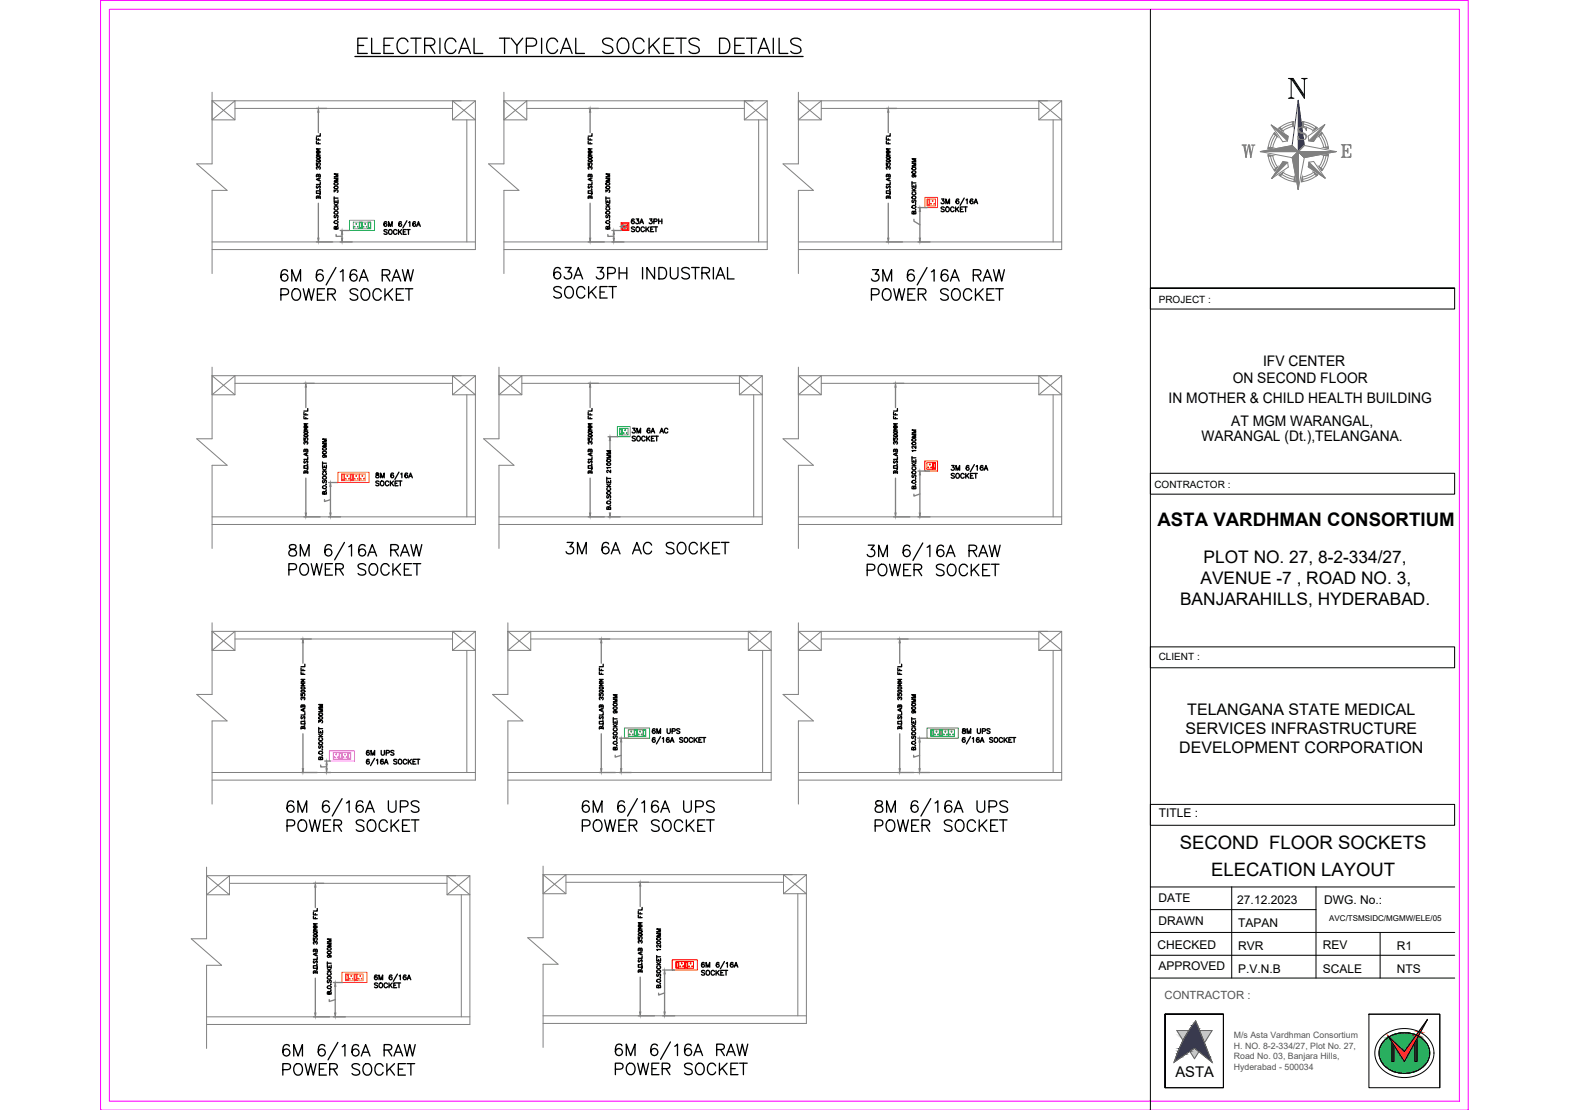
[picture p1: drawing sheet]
<svg xmlns="http://www.w3.org/2000/svg" width="594mm" height="420mm" viewBox="0 0 594 420" stroke-linecap="round" stroke-linejoin="round" font-family="sans-serif">
<defs><g id="words">
<text font-size="11.9" x="486.5" y="38.5">N</text>
<text font-size="11.5" x="133" y="22.6">ELECTRICAL TYPICAL SOCKETS DETAILS</text>
<text font-size="8.8" fill="#808080" x="468.8" y="61">W</text>
<text font-size="8.4" x="213.1" y="211">3M 6A AC SOCKET</text>
<text font-size="7.1" x="438.2" y="199">ASTA VARDHMAN CONSORTIUM</text>
<g font-size="7">
<text x="446.7" y="321.5">SECOND FLOOR SOCKETS</text>
<text x="458.6" y="331.5">ELECATION LAYOUT</text>
</g>
<g font-size="6.6">
<text x="455.7" y="213.1">PLOT NO. 27, 8-2-334/27,</text>
<text x="454.5" y="221">AVENUE -7 , ROAD NO. 3,</text>
<text x="446.8" y="228.9">BANJARAHILLS, HYDERABAD.</text>
</g>
<g font-size="6.1">
<text x="449.6" y="270.5">TELANGANA STATE MEDICAL</text>
<text x="448.9" y="277.8">SERVICES INFRASTRUCTURE</text>
<text x="446.5" y="285.1">DEVELOPMENT CORPORATION</text>
</g>
<text font-size="5.6" x="445" y="407.8">ASTA</text>
<g font-size="5.5">
<text x="478.2" y="138.6">IFV CENTER</text>
<text x="466.8" y="145">ON SECOND FLOOR</text>
<text x="442.5" y="152.6">IN MOTHER &amp; CHILD HEALTH BUILDING</text>
<text x="466.2" y="161.1">AT MGM WARANGAL,</text>
<text x="455" y="167">WARANGAL (Dt.),TELANGANA.</text>
</g>
<g font-size="4.5">
<text x="438.7" y="309.4">TITLE :</text>
<text x="438.7" y="341.4">DATE</text>
<text x="468.5" y="342.3">27.12.2023</text>
<text x="501.4" y="342.3">DWG. No.:</text>
<text x="438.7" y="350.3">DRAWN</text>
<text x="468.8" y="351">TAPAN</text>
<text x="438.3" y="359.3">CHECKED</text>
<text x="468.8" y="359.6">RVR</text>
<text x="500.9" y="359.2">REV</text>
<text x="528.9" y="359.6">R1</text>
<text x="438.6" y="367">APPROVED</text>
<text x="468.8" y="368.3">P.V.N.B</text>
<text x="500.9" y="368.2">SCALE</text>
<text x="528.9" y="368.3">NTS</text>
</g>
<text font-size="4.3" fill="#545454" x="440.9" y="378">CONTRACTOR :</text>
<g font-size="3.8">
<text x="438.7" y="114.6">PROJECT :</text>
<text x="437.1" y="184.6">CONTRACTOR :</text>
<text x="438.7" y="249.8">CLIENT :</text>
</g>
<g font-size="3.3" fill="#545454">
<text x="467.2" y="393">M/s Asta Vardhman Consortium</text>
<text x="467.2" y="397">H. NO. 8-2-334/27, Plot No. 27,</text>
<text x="467.2" y="400.9">Road No. 03, Banjara Hills,</text>
<text x="467.2" y="404.9">Hyderabad - 500034</text>
</g>
<text font-size="3" x="503.3" y="348.5">AVC/TSMSIDC/MGMW/ELE/05</text>
</g></defs>
<!-- layer: ELE-1 NO 6-16A RAW POWER SOCKET -->
<path d="M350.2 74.7h4.8v3.9h-4.8zM351 75.4h.9v2.5h-.9zM351.1 77.5h.7M351.8 75.7h-.7v1.9h.7M352 75.4h2.2v2.5h-2.2zM352.4 77l.3 .3zM353 75.9l.3 .1-.2 .3zM353.6 77l.3 .1-.3 .3z" fill="none" stroke="#ff7f00" stroke-width=".38"/>
<!-- layer: ELE-6A AC SOCKET -->
<path d="M233.8 161.4h4.8v3.9h-4.8zM234.6 162.1h.9v2.5h-.9zM234.7 162.4h.7v2h-.7zM234.7 164.3h.7M235.6 162.1h2.2v2.5h-2.2zM236 163.8l.3 .2zM236.6 162.6l.3 .1-.2 .3zM237.3 163.8l.2 .1-.3 .2z" fill="none" stroke="#00ceb6" stroke-width=".38"/>
<!-- layer: TEXT -->
<g fill="none" stroke="#000" stroke-width=".5">
<path d="M134.4 21.4h169.7M106.4 111.6h1.8a1.14 1.14 0 0 0 1.1-1.2 1.14 1.14 0 0 0-1.1-1.1h-1.8v4.3M108.8 102.7a1.28 1.28 0 0 0-1.8-.4 3.3 3.3 0 0 0 0 3.9 1.35 1.35 0 0 0 1.9-.6 1.35 1.35 0 0 0-.9-1.8 1.35 1.35 0 0 0-1.6 1.2M110.5 106.4v-4.3l1.6 4.3 1.7-4.3v4.3M111.3 109.5a1.99 1.99 0 0 1 2.3 .7 1.99 1.99 0 0 1 0 2.4 1.59 1.59 0 0 1-1.8 1 1.59 1.59 0 0 1-1.3-1.6 2.63 2.63 0 0 1 .8-2.5zM114.8 109.3l1.1 4.3 1-4.3 1 4.3 1-4.3M120.2 111.4h1.6M122.2 102.7a1.28 1.28 0 0 0-1.8-.4 3.3 3.3 0 0 0 0 3.9 1.35 1.35 0 0 0 2-.6 1.35 1.35 0 0 0-1-1.8 1.35 1.35 0 0 0-1.6 1.2M122.9 109.3h-2.7v4.3h2.7M124.1 111.4l2.5-.2a1 1 0 0 0 0-1.7l-2.5-.2v4.3M125.5 111.4l1.5 2.2M127.2 101.3l-3.7 6.6"/>
<path d="M128.8 102.9l1.1-.8v4.3M135 102.7a1.28 1.28 0 0 0-1.8-.4 3.3 3.3 0 0 0 0 3.9 1.35 1.35 0 0 0 1.9-.6 1.35 1.35 0 0 0-.9-1.8 1.35 1.35 0 0 0-1.6 1.2M135.4 109.9a1.63 1.63 0 0 0-1.5-.7 1.63 1.63 0 0 0-1.3 1.1l.4 .7 1.6 .6a1.05 1.05 0 0 1 .8 .8 1.05 1.05 0 0 1-.4 1 1.99 1.99 0 0 1-2.4-.4M136.1 106.4l1.6-4.3 1.7 4.3M136.7 105h2M137.1 109.9a1.6 1.6 0 0 1 1.8-.5 1.6 1.6 0 0 1 1.1 1.6 1.9 1.9 0 0 1-.4 2 1.9 1.9 0 0 1-2.1 .4 2.69 2.69 0 0 1-.4-3.5zM144.3 110.3a1.59 1.59 0 0 0-1.8-1 1.59 1.59 0 0 0-1.3 1.7 1.9 1.9 0 0 0 .4 2 1.9 1.9 0 0 0 2.1 .4l.6-.8M144.7 104.1l2.5-.2a1 1 0 0 0 0-1.6l-2.5-.2v4.3M145.8 109.3v4.3M146.2 104.1l1.4 2.3M146.8 111.2l1.8 2.4M148.4 106.4l1.7-4.3 1.6 4.3"/>
<path d="M148.6 109.3l-2.8 2.9M149.1 105h2M150.1 111.4h1.6M152.4 102.1l1 4.3 1-4.3 1.1 4.3 1-4.3M152.8 109.3h-2.7v4.3h2.7M153.4 109.3h2.9M154.8 109.3v4.3M212.1 101.9a1.27 1.27 0 0 0-1.8-.4 3.3 3.3 0 0 0 0 3.9 1.34 1.34 0 0 0 2-.6 1.34 1.34 0 0 0-1-1.9 1.34 1.34 0 0 0-1.6 1.2M212.6 109.1a1.63 1.63 0 0 0-1.6-.7 1.63 1.63 0 0 0-1.3 1.1l.4 .6 1.6 .6a1.06 1.06 0 0 1 .8 .8 1.06 1.06 0 0 1-.4 1.1 1.99 1.99 0 0 1-2.4-.4M214 101.3h2.3l-1.3 1.6a1.39 1.39 0 0 1 1.5 1.6 1.39 1.39 0 0 1-1.9 1.1l-.6-.2-.4-.6M214.2 109.1a1.6 1.6 0 0 1 1.8-.6 1.6 1.6 0 0 1 1.1 1.6 1.9 1.9 0 0 1-.4 2.1 1.9 1.9 0 0 1-2.1 .4 2.69 2.69 0 0 1-.4-3.5zM217.3 105.6l1.7-4.3 1.6 4.3"/>
<path d="M217.9 104.1h2.1M221.4 109.5a1.59 1.59 0 0 0-1.8-1 1.59 1.59 0 0 0-1.3 1.6 1.9 1.9 0 0 0 .5 2.1 1.9 1.9 0 0 0 2 .4l.6-.8M222.9 108.5v4.3M223.9 110.3l1.9 2.5M225.8 108.5l-2.9 2.9M226.2 101.3h2.2l-1.2 1.6a1.39 1.39 0 0 1 1.5 1.6 1.39 1.39 0 0 1-1.9 1.1l-.6-.2-.4-.6M227.2 110.5h1.7M229.9 108.5h-2.7v4.3h2.7M230.1 103.5h1.9a1.14 1.14 0 0 0 1-1.1 1.14 1.14 0 0 0-1-1.1h-1.9v4.3M230.5 108.5h2.9M232 108.5v4.3M234.4 101.3v4.3"/>
<path d="M234.4 103.3h2.9M237.3 101.3v4.3M243.3 101.3v4.3M247.8 101.3v4.3l-2.9-4.3v4.3M249.5 101.3h1.4a2.31 2.31 0 0 1 1.5 2.1 2.31 2.31 0 0 1-1.5 2.2h-1.4zM253.8 101.3v3.1a1.46 1.46 0 0 0 1.5 1.2 1.46 1.46 0 0 0 1.4-1.2v-3.1M261 101.9a1.63 1.63 0 0 0-1.5-.7 1.63 1.63 0 0 0-1.4 1.1l.5 .6 1.6 .6a1.05 1.05 0 0 1 .8 .8 1.05 1.05 0 0 1-.4 1.1 2 2 0 0 1-2.5-.4M261.9 101.3h2.8M263.3 101.3v4.3M265.8 103.3l2.5-.2a1 1 0 0 0 0-1.6l-2.5-.2v4.3M267.2 103.3l1.5 2.3M270.1 101.3v4.3"/>
<path d="M271.1 105.6l1.7-4.3 1.6 4.3M271.8 104.1h2M275.5 101.3v4.3h2.5M330 111.6h1.8a1.14 1.14 0 0 0 1.1-1.2 1.14 1.14 0 0 0-1.1-1.1h-1.8v4.3M330.4 102.1h2.2l-1.2 1.6a1.39 1.39 0 0 1 1.5 1.6 1.39 1.39 0 0 1-1.9 1.1l-.6-.2-.4-.6M334.3 106.4v-4.3l1.6 4.3 1.7-4.3v4.3M334.5 109.9a1.6 1.6 0 0 1 1.8-.5 1.6 1.6 0 0 1 1.1 1.6 1.9 1.9 0 0 1-.4 2 1.9 1.9 0 0 1-2.1 .4 2.69 2.69 0 0 1-.4-3.5zM338.4 109.3l1 4.3 1.1-4.3 1 4.3 1-4.3M343.8 111.4h1.6M346 102.7a1.28 1.28 0 0 0-1.8-.4 3.3 3.3 0 0 0 0 3.9 1.35 1.35 0 0 0 2-.6 1.35 1.35 0 0 0-1-1.8 1.35 1.35 0 0 0-1.6 1.2M346.5 109.3h-2.7v4.3h2.7M347.7 111.4l2.5-.2a1 1 0 0 0 0-1.7l-2.5-.2v4.3"/>
<path d="M349.1 111.4l1.5 2.2M351 101.3l-3.7 6.6M352.7 102.9l1-.8v4.3M358.8 102.7a1.28 1.28 0 0 0-1.8-.4 3.3 3.3 0 0 0 0 3.9 1.35 1.35 0 0 0 1.9-.6 1.35 1.35 0 0 0-.9-1.8 1.35 1.35 0 0 0-1.6 1.2M359 109.9a1.63 1.63 0 0 0-1.5-.7 1.63 1.63 0 0 0-1.3 1.1l.4 .7 1.6 .6a1.05 1.05 0 0 1 .8 .8 1.05 1.05 0 0 1-.4 1 1.99 1.99 0 0 1-2.4-.4M359.9 106.4l1.6-4.3 1.7 4.3M360.5 105h2.1M361.1 109.5a1.99 1.99 0 0 1 2.3 .7 1.99 1.99 0 0 1 0 2.4 1.59 1.59 0 0 1-1.8 1 1.59 1.59 0 0 1-1.3-1.6 2.63 2.63 0 0 1 .8-2.5zM367.9 110.3a1.59 1.59 0 0 0-1.8-1 1.59 1.59 0 0 0-1.3 1.7 1.9 1.9 0 0 0 .4 2 1.9 1.9 0 0 0 2.1 .4l.6-.8M368.5 104.1l2.5-.2a1 1 0 0 0 0-1.6l-2.5-.2v4.3M369.4 109.3v4.3M370 104.1l1.4 2.3"/>
<path d="M370.4 111.2l1.8 2.4M372.2 106.4l1.7-4.3 1.6 4.3M372.2 109.3l-2.8 2.9M372.9 105h2M373.7 111.4h1.6M376.2 102.1l1 4.3 1-4.3 1.1 4.3 1-4.3M376.4 109.3h-2.7v4.3h2.7M377 109.3h2.9M378.4 109.3v4.3M109.4 215.6h1.8a1.14 1.14 0 0 0 1.1-1.1 1.14 1.14 0 0 0-1.1-1.1h-1.8v4.3M109.8 206.3a.88 .88 0 0 0 .4 1.5 1.78 1.78 0 0 1 2.1 1.8 1.51 1.51 0 0 1-1.7 .9 1.51 1.51 0 0 1-1.2-1.5 2 2 0 0 1 2-1.2 .88 .88 0 0 0 .5-1.5l-.7-.2zM113.7 210.5v-4.4l1.7 4.4 1.6-4.4v4.4"/>
<path d="M114.3 213.6a1.99 1.99 0 0 1 2.3 .7 1.99 1.99 0 0 1 0 2.4 1.59 1.59 0 0 1-1.8 1 1.59 1.59 0 0 1-1.3-1.7 2.63 2.63 0 0 1 .8-2.4zM117.8 213.4l1.1 4.3 1-4.3 1 4.3 1.1-4.3M123.2 215.4h1.7M125.5 206.8a1.28 1.28 0 0 0-1.9-.5 3.3 3.3 0 0 0 0 4 1.35 1.35 0 0 0 2-.6 1.35 1.35 0 0 0-.9-1.9 1.35 1.35 0 0 0-1.7 1.2M125.9 213.4h-2.7v4.3h2.7M127.1 215.4l2.5-.2a1 1 0 0 0 0-1.6l-2.5-.2v4.3M128.6 215.4l1.4 2.3M130.4 205.3l-3.7 6.6M132.1 207l1-.9v4.4M138.3 206.8a1.28 1.28 0 0 0-1.9-.5 3.3 3.3 0 0 0 0 4 1.35 1.35 0 0 0 2-.6 1.35 1.35 0 0 0-1-1.9 1.35 1.35 0 0 0-1.6 1.2M138.5 214a1.63 1.63 0 0 0-1.6-.7 1.63 1.63 0 0 0-1.3 1.1l.4 .6 1.6 .6a1.05 1.05 0 0 1 .8 .8 1.05 1.05 0 0 1-.3 1.1 1.99 1.99 0 0 1-2.5-.4M139.3 210.5l1.6-4.4 1.7 4.4"/>
<path d="M139.9 209h2.1M140.1 214a1.59 1.59 0 0 1 1.8-.6 1.59 1.59 0 0 1 1.1 1.6 1.9 1.9 0 0 1-.4 2.1 1.9 1.9 0 0 1-2.1 .4 2.69 2.69 0 0 1-.4-3.5zM147.3 214.4a1.59 1.59 0 0 0-1.8-1 1.59 1.59 0 0 0-1.3 1.6 1.9 1.9 0 0 0 .5 2.1 1.9 1.9 0 0 0 2 .4l.6-.8M148 208.2l2.4-.2a1 1 0 0 0 0-1.7l-2.4-.2v4.4M148.8 213.4v4.3M149.4 208.2l1.4 2.3M149.8 215.2l1.9 2.5M151.7 210.5l1.6-4.4 1.7 4.4M151.7 213.4l-2.9 2.8M152.3 209h2M153.1 215.4h1.7M155.6 206.1l1 4.4 1-4.4 1.1 4.4 1-4.4"/>
<path d="M155.8 213.4h-2.7v4.3h2.7M156.4 213.4h2.9M157.9 213.4v4.3M328.4 215.8h1.8a1.13 1.13 0 0 0 1.1-1.1 1.13 1.13 0 0 0-1.1-1.1h-1.8v4.3M328.8 206.4h2.2l-1.2 1.6a1.39 1.39 0 0 1 1.5 1.6 1.39 1.39 0 0 1-1.9 1.1l-.6-.2-.4-.6M332.7 210.7v-4.3l1.6 4.3 1.7-4.3v4.3M332.9 214.2a1.6 1.6 0 0 1 1.8-.6 1.6 1.6 0 0 1 1.1 1.6 1.9 1.9 0 0 1-.4 2.1 1.9 1.9 0 0 1-2.1 .4 2.69 2.69 0 0 1-.4-3.5zM336.8 213.6l1 4.3 1.1-4.3 1 4.3 1-4.3M342.2 215.6h1.6M344.4 207a1.28 1.28 0 0 0-1.8-.4 3.4 3.4 0 0 0 0 3.9 1.35 1.35 0 0 0 1.9-.6 1.35 1.35 0 0 0-.9-1.9 1.35 1.35 0 0 0-1.6 1.2M344.9 213.6h-2.7v4.3h2.7M346.1 215.6l2.5-.2a1.01 1.01 0 0 0 0-1.6l-2.5-.2v4.3"/>
<path d="M347.5 215.6l1.5 2.3M349.4 205.5l-3.7 6.6M351 207.2l1.1-.8v4.3M357.2 207a1.28 1.28 0 0 0-1.8-.4 3.4 3.4 0 0 0 0 3.9 1.35 1.35 0 0 0 1.9-.6 1.35 1.35 0 0 0-.9-1.9 1.35 1.35 0 0 0-1.6 1.2M357.4 214.2a1.64 1.64 0 0 0-1.5-.7 1.64 1.64 0 0 0-1.3 1.1l.4 .6 1.6 .6a1.05 1.05 0 0 1 .8 .8 1.05 1.05 0 0 1-.4 1.1 1.99 1.99 0 0 1-2.4-.4M358.3 210.7l1.6-4.3 1.7 4.3M358.9 209.2h2M359.1 214.2a1.6 1.6 0 0 1 1.8-.6 1.6 1.6 0 0 1 1.1 1.6 1.9 1.9 0 0 1-.4 2.1 1.9 1.9 0 0 1-2.1 .4 2.71 2.71 0 0 1-.4-3.5zM366.3 214.6a1.59 1.59 0 0 0-1.8-1 1.59 1.59 0 0 0-1.3 1.6 1.9 1.9 0 0 0 .4 2.1 1.9 1.9 0 0 0 2.1 .4l.6-.8M366.9 208.4l2.5-.2a1 1 0 0 0 0-1.6l-2.5-.2v4.3M367.8 213.6v4.3M368.4 208.4l1.4 2.3"/>
<path d="M368.8 215.4l1.8 2.5M370.6 210.7l1.7-4.3 1.6 4.3M370.6 213.6l-2.8 2.9M371.3 209.2h2M372.1 215.6h1.6M374.6 206.4l1 4.3 1-4.3 1.1 4.3 1-4.3M374.8 213.6h-2.7v4.3h2.7M375.4 213.6h2.9M376.8 213.6v4.3M108.7 312.6h1.9a1.14 1.14 0 0 0 1-1.1 1.14 1.14 0 0 0-1-1.2h-1.9v4.4M111.2 303.7a1.28 1.28 0 0 0-1.9-.4 3.4 3.4 0 0 0 0 4 1.35 1.35 0 0 0 2-.7 1.35 1.35 0 0 0-.9-1.8 1.35 1.35 0 0 0-1.7 1.2M112.8 307.5v-4.4l1.7 4.4 1.6-4.4v4.4"/>
<path d="M113.6 310.6a1.99 1.99 0 0 1 2.4 .6 1.99 1.99 0 0 1-.1 2.4 1.59 1.59 0 0 1-1.8 1.1 1.59 1.59 0 0 1-1.3-1.7 2.63 2.63 0 0 1 .8-2.4zM117.2 310.3l1 4.4 1-4.4 1 4.4 1.1-4.4M122.5 312.4h1.7M124.6 303.7a1.28 1.28 0 0 0-1.9-.4 3.4 3.4 0 0 0 0 4 1.35 1.35 0 0 0 2-.7 1.35 1.35 0 0 0-.9-1.8 1.35 1.35 0 0 0-1.7 1.2M125.2 310.3h-2.7v4.4h2.7M126.4 312.4l2.5-.2a1 1 0 0 0 0-1.6l-2.5-.3v4.4M127.9 312.4l1.4 2.3M129.5 302.3l-3.7 6.6M131.2 304l1-.9v4.4M137.4 303.7a1.28 1.28 0 0 0-1.9-.4 3.4 3.4 0 0 0 0 4 1.35 1.35 0 0 0 2-.7 1.35 1.35 0 0 0-.9-1.8 1.35 1.35 0 0 0-1.7 1.2M137.8 311a1.63 1.63 0 0 0-1.6-.7 1.63 1.63 0 0 0-1.3 1.1l.4 .6 1.7 .6a1.05 1.05 0 0 1 .7 .8 1.05 1.05 0 0 1-.3 1.1 1.99 1.99 0 0 1-2.5-.4M138.4 307.5l1.6-4.4 1.7 4.4"/>
<path d="M139 306h2.1M139.8 310.6a1.99 1.99 0 0 1 2.4 .6 1.99 1.99 0 0 1-.1 2.4 1.59 1.59 0 0 1-1.8 1.1 1.59 1.59 0 0 1-1.3-1.7 2.63 2.63 0 0 1 .8-2.4zM146.6 311.4a1.59 1.59 0 0 0-1.8-1.1 1.59 1.59 0 0 0-1.2 1.7 1.9 1.9 0 0 0 .4 2.1 1.9 1.9 0 0 0 2 .4l.6-.9M147.1 303.1v3.1a1.46 1.46 0 0 0 1.4 1.3 1.46 1.46 0 0 0 1.4-1.3v-3.1M148.1 310.3v4.4M149.1 312.2l1.9 2.5M151 310.3l-2.9 2.9M151.6 305.4h1.9a1.14 1.14 0 0 0 1-1.1 1.14 1.14 0 0 0-1-1.2h-1.9v4.4M152.4 312.4h1.7M155.1 310.3h-2.7v4.4h2.7M155.7 310.3h2.9M157.2 310.3v4.4"/>
<path d="M158.6 303.7a1.63 1.63 0 0 0-1.6-.6 1.63 1.63 0 0 0-1.3 1.1l.4 .6 1.7 .6a1.05 1.05 0 0 1 .8 .8 1.05 1.05 0 0 1-.4 1.1 1.99 1.99 0 0 1-2.5-.5M220.5 312.6h1.9a1.14 1.14 0 0 0 1-1.1 1.14 1.14 0 0 0-1-1.2h-1.9v4.4M223 303.7a1.28 1.28 0 0 0-1.9-.4 3.4 3.4 0 0 0 0 4 1.35 1.35 0 0 0 2-.7 1.35 1.35 0 0 0-.9-1.8 1.35 1.35 0 0 0-1.7 1.2M224.6 307.5v-4.4l1.7 4.4 1.6-4.4v4.4M225.5 310.6a1.99 1.99 0 0 1 2.3 .6 1.99 1.99 0 0 1-.1 2.4 1.59 1.59 0 0 1-1.8 1.1 1.59 1.59 0 0 1-1.3-1.7 2.63 2.63 0 0 1 .9-2.4zM229 310.3l1 4.4 1-4.4 1.1 4.4 1-4.4M234.3 312.4h1.7M236.4 303.7a1.28 1.28 0 0 0-1.9-.4 3.4 3.4 0 0 0 0 4 1.35 1.35 0 0 0 2-.7 1.35 1.35 0 0 0-.9-1.8 1.35 1.35 0 0 0-1.7 1.2M237 310.3h-2.7v4.4h2.7M238.2 312.4l2.5-.2a1 1 0 0 0 0-1.6l-2.5-.3v4.4M239.7 312.4l1.4 2.3M241.3 302.3l-3.7 6.6"/>
<path d="M243 304l1-.9v4.4M249.2 303.7a1.27 1.27 0 0 0-1.9-.4 3.4 3.4 0 0 0 0 4 1.34 1.34 0 0 0 2-.7 1.34 1.34 0 0 0-.9-1.8 1.34 1.34 0 0 0-1.7 1.2M249.6 311a1.63 1.63 0 0 0-1.6-.7 1.63 1.63 0 0 0-1.3 1.1l.4 .6 1.7 .6a1.06 1.06 0 0 1 .7 .8 1.06 1.06 0 0 1-.3 1.1 1.99 1.99 0 0 1-2.5-.4M250.2 307.5l1.7-4.4 1.6 4.4M250.8 306h2.1M251.6 310.6a1.99 1.99 0 0 1 2.4 .6 1.99 1.99 0 0 1-.1 2.4 1.59 1.59 0 0 1-1.8 1.1 1.59 1.59 0 0 1-1.3-1.7 2.63 2.63 0 0 1 .8-2.4zM258.5 311.4a1.59 1.59 0 0 0-1.9-1.1 1.59 1.59 0 0 0-1.2 1.7 1.9 1.9 0 0 0 .4 2.1 1.9 1.9 0 0 0 2 .4l.7-.9M258.9 303.1v3.1a1.46 1.46 0 0 0 1.4 1.3 1.46 1.46 0 0 0 1.5-1.3v-3.1M259.9 310.3v4.4M260.9 312.2l1.9 2.5M262.8 310.3l-2.9 2.9M263.4 305.4h1.9a1.14 1.14 0 0 0 1-1.1 1.14 1.14 0 0 0-1-1.2h-1.9v4.4"/>
<path d="M264.2 312.4h1.7M266.9 310.3h-2.7v4.4h2.7M267.5 310.3h2.9M269 310.3v4.4M270.4 303.7a1.63 1.63 0 0 0-1.6-.6 1.63 1.63 0 0 0-1.3 1.1l.4 .6 1.7 .6a1.05 1.05 0 0 1 .8 .8 1.05 1.05 0 0 1-.4 1.1 1.99 1.99 0 0 1-2.5-.5M331.4 312.6h1.8a1.14 1.14 0 0 0 1.1-1.1 1.14 1.14 0 0 0-1.1-1.2h-1.8v4.4M331.8 303.3a.88 .88 0 0 0 .4 1.5 1.79 1.79 0 0 1 2.1 1.8 1.51 1.51 0 0 1-1.7 .9 1.51 1.51 0 0 1-1.2-1.5 1.99 1.99 0 0 1 2-1.2 .88 .88 0 0 0 .5-1.5l-.7-.2zM335.7 307.5v-4.4l1.7 4.4 1.6-4.4v4.4M335.9 311a1.6 1.6 0 0 1 1.8-.6 1.6 1.6 0 0 1 1.1 1.6 1.9 1.9 0 0 1-.4 2.1 1.9 1.9 0 0 1-2.1 .4 2.69 2.69 0 0 1-.4-3.5zM339.8 310.3l1.1 4.4 1-4.4 1 4.4 1.1-4.4M345.2 312.4h1.6M347.5 303.7a1.28 1.28 0 0 0-1.9-.4 3.4 3.4 0 0 0 0 4 1.34 1.34 0 0 0 2-.6 1.34 1.34 0 0 0-.9-1.9 1.34 1.34 0 0 0-1.7 1.2"/>
<path d="M347.9 310.3h-2.7v4.4h2.7M349.1 312.4l2.5-.2a1 1 0 0 0 0-1.6l-2.5-.3v4.4M350.6 312.4l1.4 2.3M352.4 302.3l-3.7 6.6M354.1 304l1-.9v4.4M360.3 303.7a1.28 1.28 0 0 0-1.9-.4 3.4 3.4 0 0 0 0 4 1.35 1.35 0 0 0 2-.7 1.35 1.35 0 0 0-1-1.8 1.35 1.35 0 0 0-1.6 1.2M360.5 311a1.63 1.63 0 0 0-1.6-.7 1.63 1.63 0 0 0-1.3 1.1l.4 .6 1.6 .6a1.05 1.05 0 0 1 .8 .8 1.05 1.05 0 0 1-.4 1.1 1.99 1.99 0 0 1-2.4-.4M361.3 307.5l1.6-4.4 1.7 4.4M361.9 306h2.1M362.5 310.6a1.99 1.99 0 0 1 2.3 .6 1.99 1.99 0 0 1 0 2.4 1.59 1.59 0 0 1-1.8 1.1 1.59 1.59 0 0 1-1.3-1.7 2.63 2.63 0 0 1 .8-2.4zM369.3 311.4a1.59 1.59 0 0 0-1.8-1.1 1.59 1.59 0 0 0-1.3 1.7 1.9 1.9 0 0 0 .4 2.1 1.9 1.9 0 0 0 2.1 .4l.6-.9M369.9 303.1v3.1a1.46 1.46 0 0 0 1.5 1.3 1.46 1.46 0 0 0 1.4-1.3v-3.1"/>
<path d="M370.8 310.3v4.4M371.8 312.2l1.9 2.5M373.7 310.3l-2.9 2.9M374.5 305.4h1.8a1.14 1.14 0 0 0 1.1-1.1 1.14 1.14 0 0 0-1.1-1.2h-1.8v4.4M375.1 312.4h1.7M377.8 310.3h-2.7v4.4h2.7M378.4 310.3h2.9M379.8 310.3v4.4M381.5 303.7a1.63 1.63 0 0 0-1.6-.6 1.63 1.63 0 0 0-1.3 1.1l.4 .6 1.7 .6a1.05 1.05 0 0 1 .8 .8 1.05 1.05 0 0 1-.4 1.1 1.99 1.99 0 0 1-2.5-.5M109.6 396a1.28 1.28 0 0 0-1.9-.4 3.3 3.3 0 0 0 0 3.9 1.35 1.35 0 0 0 2-.6 1.35 1.35 0 0 0-.9-1.8 1.35 1.35 0 0 0-1.7 1.2M111.2 399.7v-4.3l1.7 4.3 1.6-4.3v4.3M123 396a1.27 1.27 0 0 0-1.9-.4 3.3 3.3 0 0 0 0 3.9 1.34 1.34 0 0 0 2-.6 1.34 1.34 0 0 0-.9-1.8 1.34 1.34 0 0 0-1.7 1.2"/>
<path d="M127.9 394.6l-3.7 6.6M129.6 396.2l1-.8v4.3M135.8 396a1.28 1.28 0 0 0-1.9-.4 3.3 3.3 0 0 0 0 3.9 1.35 1.35 0 0 0 2-.6 1.35 1.35 0 0 0-1-1.8 1.35 1.35 0 0 0-1.6 1.2M136.8 399.7l1.6-4.3 1.7 4.3M137.4 398.3h2.1M145.5 397.5l2.4-.2a1 1 0 0 0 0-1.7l-2.4-.2v4.3M146.9 397.5l1.4 2.2M149.2 399.7l1.6-4.3 1.7 4.3M149.8 398.3h2.1M153.1 395.4l1 4.3 1.1-4.3 1 4.3 1-4.3M235.5 395.8a1.28 1.28 0 0 0-1.9-.4 3.4 3.4 0 0 0 0 4 1.35 1.35 0 0 0 2-.7 1.35 1.35 0 0 0-.9-1.8 1.35 1.35 0 0 0-1.7 1.2M237.1 399.6v-4.4l1.7 4.4 1.6-4.4v4.4"/>
<path d="M248.9 395.8a1.28 1.28 0 0 0-1.9-.4 3.4 3.4 0 0 0 0 4 1.34 1.34 0 0 0 2-.7 1.34 1.34 0 0 0-.9-1.8 1.34 1.34 0 0 0-1.7 1.2M253.8 394.4l-3.7 6.6M255.5 396l1-.8v4.4M261.7 395.8a1.28 1.28 0 0 0-1.9-.4 3.4 3.4 0 0 0 0 4 1.35 1.35 0 0 0 2-.7 1.35 1.35 0 0 0-.9-1.8 1.35 1.35 0 0 0-1.7 1.2M262.7 399.6l1.7-4.4 1.6 4.4M263.3 398.1h2.1M271.4 397.3l2.4-.2a1 1 0 0 0 0-1.7l-2.4-.2v4.4M272.8 397.3l1.5 2.3M275.1 399.6l1.6-4.4 1.7 4.4M275.7 398.1h2.1M279 395.2l1 4.4 1.1-4.4 1 4.4 1-4.4M107.1 404.9h1.9a1.14 1.14 0 0 0 1-1.1 1.14 1.14 0 0 0-1-1.2h-1.9v4.4"/>
<path d="M112 402.8a1.99 1.99 0 0 1 2.3 .7 1.99 1.99 0 0 1 0 2.4 1.59 1.59 0 0 1-1.8 1.1 1.59 1.59 0 0 1-1.3-1.7 2.65 2.65 0 0 1 .8-2.5zM115.5 402.6l1.1 4.4 1-4.4 1 4.4 1.1-4.4M120.9 404.7h1.7M123.6 402.6h-2.7v4.4h2.7M124.8 404.7l2.5-.2a1 1 0 0 0 0-1.7l-2.5-.2v4.4M126.3 404.7l1.4 2.3M136.2 403.2a1.63 1.63 0 0 0-1.6-.7 1.63 1.63 0 0 0-1.3 1.1l.4 .7 1.7 .6a1.05 1.05 0 0 1 .7 .8 1.05 1.05 0 0 1-.3 1 1.99 1.99 0 0 1-2.5-.4M137.8 403.2a1.6 1.6 0 0 1 1.9-.5 1.6 1.6 0 0 1 1 1.6 1.9 1.9 0 0 1-.4 2 1.9 1.9 0 0 1-2.1 .4 2.69 2.69 0 0 1-.4-3.5zM145 403.6a1.59 1.59 0 0 0-1.8-1 1.59 1.59 0 0 0-1.2 1.7 1.89 1.89 0 0 0 .4 2 1.89 1.89 0 0 0 2 .4l.6-.8M146.5 402.6v4.4M147.5 404.5l1.9 2.5M149.4 402.6l-2.9 2.9"/>
<path d="M150.8 404.7h1.7M153.5 402.6h-2.7v4.4h2.7M154.1 402.6h2.9M155.6 402.6v4.4M233 404.7h1.9a1.14 1.14 0 0 0 1-1.1 1.14 1.14 0 0 0-1-1.2h-1.9v4.4M237.5 403.1a1.6 1.6 0 0 1 1.9-.6 1.6 1.6 0 0 1 1 1.6 1.9 1.9 0 0 1-.4 2.1 1.9 1.9 0 0 1-2 .4 2.69 2.69 0 0 1-.5-3.5zM241.5 402.4l1 4.4 1-4.4 1.1 4.4 1-4.4M246.8 404.5h1.7M249.5 402.4h-2.7v4.4h2.7M250.7 404.5l2.5-.2a1 1 0 0 0 0-1.7l-2.5-.2v4.4M252.2 404.5l1.4 2.3M262.1 403.1a1.63 1.63 0 0 0-1.6-.7 1.63 1.63 0 0 0-1.3 1.1l.4 .6 1.7 .6a1.05 1.05 0 0 1 .8 .8 1.05 1.05 0 0 1-.4 1.1 1.99 1.99 0 0 1-2.5-.4"/>
<path d="M263.7 403.1a1.6 1.6 0 0 1 1.9-.6 1.6 1.6 0 0 1 1 1.6 1.9 1.9 0 0 1-.4 2.1 1.9 1.9 0 0 1-2 .4 2.69 2.69 0 0 1-.5-3.5zM271 403.5a1.59 1.59 0 0 0-1.9-1.1 1.59 1.59 0 0 0-1.2 1.7 1.9 1.9 0 0 0 .4 2.1 1.9 1.9 0 0 0 2 .4l.7-.9M272.4 402.4v4.4M273.4 404.3l1.9 2.5M275.3 402.4l-2.9 2.9M276.7 404.5h1.7M279.4 402.4h-2.7v4.4h2.7M280 402.4h2.9M281.5 402.4v4.4"/>
</g>
<!-- layer: ELE-1 NO 6-16A RAW POWER SOCKET -->
<path d="M350.2 174.5h4.8v3.8h-4.8zM351 175.1h2.1v2.5h-2.1zM351.3 176.8l.3 .2zM351.9 175.6l.3 .1-.2 .3zM352.6 176.8l.2 .1-.3 .2zM353.3 175.1h.9v2.5h-.9zM353.4 177.3h.7M354.1 175.4h-.7v2h.7" fill="none" stroke="#f00" stroke-width=".38"/>
<!-- layer: DIM -->
<g fill="none" stroke="#808080" stroke-width=".5">
<path d="M119.8 41h3.9M120.5 42.5v7.7M222.7 41h3.9M223.4 42.5v7.7M335.6 41h3.9M336.3 42.5v7.7M120.5 76.9v13.2M223.4 76.9v13.2M336.3 76.9v13.2M347.6 78.6h3.5M119.8 91.6h6.1M127.3 88.8v.7l2.2-.1"/>
<path d="M128.8 91.6h4.6M128.8 87.2h3.5M129.5 88.7v1.4M222.7 91.6h6.1M230.2 88.8v.7l2.2-.1M231.7 91.6h4.6M231.7 87.2h3.5M232.4 88.7v1.4M335.6 91.6h6.1M346 83v.7l2.3 1.4M347.6 91.6h4.5M348.3 80v10.1"/>
<path d="M115.1 145.1h3.9M115.8 146.5v7.8M222.7 145.1h3.9M223.4 146.5v7.8M338.3 145.1h3.9M339.1 146.5v7.8M230.2 165.3h3.6M231 166.8v3.4M347.6 178.3h4.5M348.3 179.8v14.4M115.1 195.6h6.1M115.8 181v13.2"/>
<path d="M122.9 189.1v.7l2.2-.7M124.4 195.6h4.6M124.4 182.6h3.5M125.1 184.1v10.1M222.7 195.6h6.1M223.4 181v13.2M230.2 195.6h4.6M231 194.2v.7M338.3 195.6h6.2M339.1 181v13.2M347.6 195.6h4.5M348.3 187l-2.3 .8v-.7"/>
<path d="M114 241.9h3.9M114.7 243.3v7.7M226.9 241.9h3.9M227.7 243.3v7.7M339.9 241.9h3.9M340.7 243.3v7.7M114.7 277.8v13.2M227.7 277.8v13.2M234.5 279.4h3.5M340.7 277.8v13.2M347.5 279.4h3.5M114 292.4h6.1"/>
<path d="M121.4 289.6v.7l2.3-.1M123 292.4h2.2M123 288.1h2.1M123.7 289.5v1.5M226.9 292.4h6.2M232.9 285.9v.7l2.3-.7M234.5 292.4h4.5M235.2 280.9v10.1M339.9 292.4h6.2M345.9 285.9v.7l2.3-.7M347.5 292.4h4.5M348.2 280.9v10.1"/>
<path d="M118.7 334.4h3.9M119.4 335.8v7.7M241.7 334h3.9M242.4 335.4v7.7M119.4 370.2v13.3M124.7 378.4v.7l2.2-.7M126.2 371.9h3.5M126.9 373.3v10.2M242.4 369.9v13.2M250.9 367.2h4.6M251.6 375.8l-2.2 .9v-.8M251.6 368.6v14.5"/>
<path d="M118.7 384.9h6.1M126.2 384.9h4.6M241.7 384.5h6.1M250.9 384.5h4.6"/>
</g>
<g fill="#808080" stroke="#808080" stroke-width=".38">
<path d="M348.1 194.2h.4l-.2 1.4z"/>
<path d="M348.3 178.3l.2 1.5h-.4z"/>
<path d="M348.1 90.1h.4l-.2 1.5z"/>
<path d="M348.3 78.6l.2 1.4h-.4z"/>
<path d="M129.3 90.1h.5l-.3 1.5z"/>
<path d="M129.5 87.2l.3 1.5h-.5z"/>
<path d="M126.7 383.5h.5l-.3 1.4z"/>
<path d="M126.9 371.9l.3 1.4h-.5z"/>
<path d="M124.9 194.2h.5l-.3 1.4z"/>
<path d="M125.1 182.6l.3 1.5h-.5z"/>
<path d="M230.7 194.2h.5l-.2 1.4z"/>
<path d="M231 165.3l.2 1.5h-.5z"/>
<path d="M338.8 194.2h.5l-.2 1.4z"/>
<path d="M339.1 145.1l.2 1.4h-.5z"/>
<path d="M336.1 90.1h.5l-.3 1.5z"/>
<path d="M336.3 41l.3 1.5h-.5z"/>
<path d="M120.3 90.1h.5l-.3 1.5z"/>
<path d="M120.5 41l.3 1.5h-.5z"/>
<path d="M119.2 383.5h.4l-.2 1.4z"/>
<path d="M119.4 334.4l.2 1.4h-.4z"/>
<path d="M115.6 194.2h.4l-.2 1.4z"/>
<path d="M115.8 145.1l.2 1.4h-.4z"/>
<path d="M232.2 90.1h.4l-.2 1.5z"/>
<path d="M232.4 87.2l.2 1.5h-.4z"/>
<path d="M223.2 90.1h.5l-.3 1.5z"/>
<path d="M223.4 41l.3 1.5h-.5z"/>
<path d="M223.2 194.2h.5l-.3 1.4z"/>
<path d="M223.4 145.1l.3 1.4h-.5z"/>
<path d="M251.4 383.1h.5l-.3 1.4z"/>
<path d="M251.6 367.2l.3 1.4h-.5z"/>
<path d="M242.2 383.1h.4l-.2 1.4z"/>
<path d="M242.4 334l.2 1.4h-.4z"/>
<path d="M235 291h.4l-.2 1.4z"/>
<path d="M235.2 279.4l.2 1.5h-.4z"/>
<path d="M227.4 291h.5l-.2 1.4z"/>
<path d="M227.7 241.9l.2 1.4h-.5z"/>
<path d="M348 291h.4l-.2 1.4z"/>
<path d="M348.2 279.4l.2 1.5h-.4z"/>
<path d="M340.4 291h.5l-.2 1.4z"/>
<path d="M340.7 241.9l.2 1.4h-.5z"/>
<path d="M123.4 291h.5l-.2 1.4z"/>
<path d="M123.7 288.1l.2 1.4h-.5z"/>
<path d="M114.5 291h.4l-.2 1.4z"/>
<path d="M114.7 241.9l.2 1.4h-.4z"/>
</g>
<g fill="none" stroke="#000" stroke-width=".5">
<path d="M119.8 59.5l1.2-.3 .3 .5-.3 .3h-.9zM119.8 53.5v.9h1.5M119.8 52v1h1.5M120.5 52.5v.5M120.5 53.9v.5M121.3 57.8h-1.5l1 .5-1 .5h1.5M121.3 56.4h-1.5l1 .4-1 .5h1.5M121.3 50.6v.9h-1.5M222.7 59.5l1.2-.3 .3 .5-.3 .3h-.9zM222.7 53.5v.9h1.5M222.7 52v1h1.5M223.4 52.5v.5"/>
<path d="M223.4 53.9v.5M224.2 57.8h-1.5l1 .5-1 .5h1.5M224.2 56.4h-1.5l1 .4-1 .5h1.5M224.2 50.6v.9h-1.5M335.6 59.5l1.2-.3 .3 .5-.3 .3h-1zM335.6 53.5v.9h1.5M335.6 52v1h1.5M336.3 52.5v.5M336.3 53.9v.5M337.1 57.8h-1.5l1 .5-1 .5h1.5M337.1 56.4h-1.5l1 .4-1 .5h1.5M337.1 50.6v.9h-1.5"/>
<path d="M119.8 72.2h1.5v1h-1.5zM119.8 61.6v1h.5l.2-1 .8 .3-.3 .7M119.8 60.7l1.2-.3 .3 .5-1.2 .3zM119.8 74.9h1.5M119.8 66.7h1.5M120.1 70.3l-.3 .7 .3 .3 .9-1 .3 .2-.3 .8M120.5 74.9v-.5l.5-.2 .3 .9M120.5 74.4l-.4-.2-.3 .9M120.5 66.7v-.5l.5-.2 .3 .9M120.5 66.2l-.2-.2-.5 .2v.7M120.5 63.6l-.2-.5-.5 .2 .3 .8M120.5 63.3l.3-.2 .5 .2-.3 .8"/>
<path d="M120.8 67.4v1M121 73.7h.3M121 71.7h.3M121.3 68.9v.9h-1.5M121.3 67.4l-1.5 .5 1.5 .5M126.5 75.7v.9h1.5v-.9M126.5 72.7v-.8l.6 .4a.48 .48 0 0 1 .8-.3 .48 .48 0 0 1-.2 .8M126.5 78h1.5M126.5 77.1l1 .9M126.5 75h1.5M126.5 74.5v1M126.9 78.5a.53 .53 0 0 0-.4 .6 .53 .53 0 0 0 .6 .4h.3a.53 .53 0 0 0 .6-.4 .53 .53 0 0 0-.4-.6"/>
<path d="M127.2 76v.6M128 67.5h-1.5l1.5 .6-1.5 .5h1.5M128 65.8h-1.5l1.5 .6-1.5 .6h1.5M128 77.1l-.8 .6M222.7 72.2h1.5v1h-1.5zM222.7 61.6v1h.5l.2-1 .8 .3-.3 .7M222.7 60.7l1.2-.3 .3 .5-1.2 .3zM222.7 74.9h1.5M222.7 66.7h1.5M223 70.3l-.3 .7 .3 .3 .9-1 .3 .2-.3 .8M223.4 74.9v-.5l.5-.2 .3 .9M223.4 74.4l-.4-.2-.3 .9"/>
<path d="M223.4 66.7v-.5l.5-.2 .3 .9M223.4 66.2l-.2-.2-.5 .2v.7M223.4 63.6l-.2-.5-.5 .2 .3 .8M223.4 63.3l.3-.2 .5 .2-.3 .8M223.7 67.4v1M223.9 73.7h.3M223.9 71.7h.3M224.2 68.9v.9h-1.5M224.2 67.4l-1.5 .5 1.5 .5M229.4 75.7v.9h1.5v-.9M229.4 72.7v-.8l.6 .4a.48 .48 0 0 1 .8-.3 .48 .48 0 0 1-.2 .8M229.4 78h1.5"/>
<path d="M229.4 75h1.5M229.4 77.1l1 .9M229.4 74.5v1M229.8 78.5a.53 .53 0 0 0-.4 .6 .53 .53 0 0 0 .6 .4h.3a.53 .53 0 0 0 .6-.4 .53 .53 0 0 0-.4-.6M230.1 76v.6M230.9 67.5h-1.5l1.5 .6-1.5 .5h1.5M230.9 65.8h-1.5l1.5 .6-1.5 .6h1.5M230.9 77.1l-.9 .6M335.6 72.2h1.5v1h-1.5zM335.6 61.6v1h.5l.2-1 .8 .3-.3 .7M335.6 60.7l1.2-.3 .3 .5-1.3 .3zM335.6 74.9h1.5"/>
<path d="M335.6 66.7h1.5M335.8 70.3l-.2 .2 .2 .8 1-1 .3 .2-.3 .8M336.3 74.9v-.5l.5-.2 .3 .9M336.3 74.4l-.5-.2-.2 .9M336.3 66.7v-.5l.5-.2 .3 .9M336.3 66.2l-.2-.2-.5 .2v.7M336.3 63.6l-.5-.5-.2 .2 .2 .8M336.3 63.3l.3-.2 .5 .2-.3 .8M336.6 67.4v1M336.8 73.7h.3M336.8 71.7h.3M337.1 68.9v.9h-1.5"/>
<path d="M337.1 67.4l-1.5 .5 1.5 .5M345.3 69.9v.9h1.5v-.9M345.3 68.8v.9M345.3 72.3h1.5M345.3 71.3l1 1M345.3 69.2h1.5M345.5 75.7l-.2 .3 .2 .7 1.1-1 .2 .3-.2 .7M345.7 72.7a.53 .53 0 0 0-.4 .7 .53 .53 0 0 0 .6 .4h.3a.53 .53 0 0 0 .6-.4 .53 .53 0 0 0-.4-.7M345.8 66.1a.45 .45 0 0 1 .4 .7 .45 .45 0 0 1-.7 .1 .45 .45 0 0 1 0-.7l1.2 .2-.1 .6M346 70.3v.5M346.6 79.4h.1M346.6 77.2h.1"/>
<path d="M346.8 61.7h-1.5l1.5 .6-1.5 .5h1.5M346.8 60.1h-1.5l1.5 .5-1.5 .6h1.5M346.8 71.3l-.9 .6M356.5 75.3h.9l-.5 .7a.6 .6 0 0 1 .5 1 .6 .6 0 0 1-1.1-.2M357.5 78.6l-.4-.3-.8 .3 .2 .4 1 .6-.4 .5-.8-.2M358.1 77.1v-1.8l.7 1.8 .7-1.8v1.8M361.2 78.8a.66 .66 0 0 0-.7-.5 .66 .66 0 0 0-.6 .7v.4a.66 .66 0 0 0 .6 .7 .66 .66 0 0 0 .7-.4M361.8 78.3v1.8M362.3 79.1l.7 1M363 75.6l-.1-.2a.82 .82 0 0 0-.9 .8 .82 .82 0 0 0 .9 .8 .56 .56 0 0 0-.1-.9 .56 .56 0 0 0-.8 .4M363 78.3l-1.2 1.2M363.6 79.2h.7"/>
<path d="M364.7 78.3h-1.1v1.8h1.1M365 78.3h1.2M365.1 75l-1.6 2.7M365.6 78.3v1.8M365.8 75.7l.4-.4v1.8M368.4 75.6l-.1-.2a.82 .82 0 0 0-1 .8 .82 .82 0 0 0 .9 .8 .56 .56 0 0 0 0-.9 .56 .56 0 0 0-.9 .4M368.8 77.1l.7-1.8 .7 1.8M369 76.5h.9M126.7 81.5l-.2 .3 .2 .6 .9-.9 .4 .3-.2 .6M127.2 86.1l.3-.4 .5 .4v.6h-1.5l.2-.9 .5 .1v.8M127.8 83h.1M127.8 85.2h.1"/>
<path d="M146.4 84.2l-.1-.2a.82 .82 0 0 0-.9 .7 .82 .82 0 0 0 .8 .9 .56 .56 0 0 0 0-.9 .56 .56 0 0 0-.8 .4M146.6 87.2l-.4-.3-.8 .3 .2 .4 1 .6-.4 .5-.8-.2M147.1 85.7v-1.8l.7 1.8 .7-1.8v1.8M150.3 87.3a.66 .66 0 0 0-.8-.4 .66 .66 0 0 0-.5 .7v.4a.66 .66 0 0 0 .5 .7 .66 .66 0 0 0 .8-.4M150.9 86.9v1.8M151.3 87.7l.8 1M152 84.2l-.1-.2a.82 .82 0 0 0-.9 .8 .82 .82 0 0 0 .8 .8 .56 .56 0 0 0 0-.9 .56 .56 0 0 0-.8 .4M152.1 86.9l-1.2 1.2M152.7 87.8h.7M153.8 86.9h-1.1v1.8h1.1M154.1 83.6l-1.6 2.7M154.1 86.9h1.2"/>
<path d="M154.7 86.9v1.8M154.7 84.2l.5-.3v1.8M157.3 84.2l-.1-.2a.82 .82 0 0 0-.9 .8 .82 .82 0 0 0 .9 .8 .56 .56 0 0 0-.1-.9 .56 .56 0 0 0-.8 .4M157.8 85.7l.6-1.8 .7 1.8M158 85.1h.9M229.6 81.5l-.2 .3 .2 .6 .9-.9 .4 .3-.2 .6M230.1 86.1l.3-.4 .5 .4v.6h-1.5l.2-.9 .4 .1 .1 .8M230.7 85.2h.1M230.7 83h.1M240.1 83.1l-.1-.1a.82 .82 0 0 0-.9 .7 .82 .82 0 0 0 .8 .9 .56 .56 0 0 0 0-1 .56 .56 0 0 0-.8 .5M240.3 86.1l-.4-.2-.8 .2 .2 .5 1 .6-.4 .5-.8-.3M240.9 82.9h.9l-.5 .7a.6 .6 0 0 1 .5 .9 .6 .6 0 0 1-1.1-.2"/>
<path d="M242.3 84.7l.6-1.8 .7 1.8M242.5 84.1h.9M244 86.3a.66 .66 0 0 0-.8-.4 .66 .66 0 0 0-.5 .7v.4a.66 .66 0 0 0 .5 .7 .66 .66 0 0 0 .8-.4M244.6 85.9v1.8M245 86.7l.8 1M245.8 85.9l-1.2 1.2M246 82.9h.9l-.5 .7a.6 .6 0 0 1 .4 .9 .6 .6 0 0 1-1-.2M246.4 86.7h.7M247.5 85.9h-1.1v1.8h1.1M247.6 83.8l1-.1 .1-.7-1.1-.1v1.8M247.8 85.9h1.2M248.4 85.9v1.8"/>
<path d="M249.4 82.9v1.8M249.4 83.7h1.2M250.6 82.9v1.8M346 80.3l.3-.3 .5 .3v.6h-1.5l.2-.9 .4 .1 .1 .8M115.1 157.5v1h1.4M115.1 156.1v.9h1.4M115.8 156.6v.4M115.8 158v.5M116.5 154.6v1h-1.4M222.7 157.5v1h1.5M222.7 156.1v.9h1.5M223.4 156.6v.4"/>
<path d="M223.4 158v.5M224.2 154.6v1h-1.5M338.3 157.5v1h1.5M338.3 156.1v.9h1.5M339.1 156.6v.4M339.1 158v.5M339.8 154.6v1h-1.5M115.1 176.3h1.4v1h-1.4zM115.1 165.7v1h.5v-.8l.7-.2 .2 .2-.2 .8M115.1 164.7l1.2-.2 .2 .5-1.2 .2zM115.1 178.9h1.4M115.1 170.8h1.4"/>
<path d="M115.3 174.4l-.2 .2 .2 .7 1-.9 .2 .2-.2 .7M115.3 163.3h1l.2 .5-.2 .2h-1l-.2-.2zM115.8 178.9v-.4l.5-.3 .2 1M115.8 178.5l-.2-.3-.5 .3v.7M115.8 170.8v-.5l.5-.3 .2 1M115.8 170.3l-.2-.3-.5 .3v.7M115.8 167.6l-.5-.5-.2 .3 .2 .7M115.8 167.4l.2-.3 .5 .3-.2 .7M116 171.5v.9M116.3 177.7h.2M116.3 175.8h.2M116.5 172.9v1h-1.4"/>
<path d="M116.5 171.5l-1.4 .5 1.4 .4M116.5 161.9h-1.4l.9 .4-.9 .5h1.4M116.5 160.4h-1.4l.9 .5-.9 .5h1.4M122.1 176v.9h1.5v-.9M122.1 178.4h1.5M122.1 177.4l1 1M122.1 175.3h1.5M122.1 174.9v.9M122.5 178.8a.53 .53 0 0 0-.4 .6 .53 .53 0 0 0 .6 .5h.3a.53 .53 0 0 0 .6-.5 .53 .53 0 0 0-.4-.6M122.6 172.2a.45 .45 0 0 1 .4 .7 .45 .45 0 0 1-.7 .1 .45 .45 0 0 1 0-.7l1.2 .2-.1 .6M122.8 176.4v.5M123.6 167.8h-1.5l1.5 .6-1.5 .5h1.5"/>
<path d="M123.6 166.2h-1.5l1.5 .5-1.5 .6h1.5M123.6 177.4l-.8 .6M142.5 179.1v.6a.74 .74 0 0 1 .8 .2 .74 .74 0 0 1 0 .9h-.8a.74 .74 0 0 1 0-.9 .74 .74 0 0 1 .8-.2v-.6zM149 179.3l-.1-.2a.82 .82 0 0 0-.9 .8 .82 .82 0 0 0 .8 .9 .56 .56 0 0 0 0-1 .56 .56 0 0 0-.8 .5M151.1 178.7l-1.6 2.8M151.7 179.4l.5-.3v1.8M154.3 179.3l-.1-.2a.82 .82 0 0 0-.9 .8 .82 .82 0 0 0 .9 .9 .56 .56 0 0 0-.1-1 .56 .56 0 0 0-.8 .5M222.7 176.3h1.5v1h-1.5zM222.7 165.7v1h.5l.2-1 .8 .2-.3 .8M222.7 164.7l1.2-.2 .3 .5-1.2 .2zM222.7 163.5l.3-.2h.9l.3 .5-.3 .2h-.9zM222.7 178.9h1.5"/>
<path d="M222.7 170.8h1.5M223 174.4l-.3 .7 .3 .2 .9-.9 .3 .2-.3 .7M223.4 178.9v-.4l.5-.3 .3 1M223.4 178.5l-.2-.3-.5 .3v.7M223.4 170.8v-.5l.5-.3 .3 1M223.4 170.3l-.2-.3-.5 .3v.7M223.4 167.6l-.4-.5-.3 .3 .3 .7M223.4 167.4l.3-.3 .5 .3-.3 .7M223.7 171.5v.9M223.9 177.7h.3M223.9 175.8h.3M224.2 172.9v1h-1.5"/>
<path d="M224.2 171.5l-1.5 .5 1.5 .4M224.2 161.9h-1.5l1 .4-1 .5h1.5M224.2 160.4h-1.5l1 .5-1 .5h1.5M231.2 178v.9l-1.2-.9-.2 .6 .3 .2M231.2 177h-1.4l.2 .3M231.2 172.2h-1.4l1.4 .6-1.4 .5h1.4M231.2 170.6h-1.4l1.4 .5-1.4 .6h1.4M239.5 162.1h1l-.5 .7a.6 .6 0 0 1 .4 1 .6 .6 0 0 1-1-.2M240.6 165.4l-.5-.3-.7 .3 .1 .4 1.1 .6-.5 .5-.7-.2M241.2 163.9v-1.8l.7 1.8 .6-1.8v1.8M244.3 165.5a.66 .66 0 0 0-.8-.4 .66 .66 0 0 0-.5 .7v.4a.66 .66 0 0 0 .5 .7 .66 .66 0 0 0 .8-.4M244.9 165.1v1.8"/>
<path d="M245.3 165.9l.8 1M246.1 162.4l-.1-.2a.82 .82 0 0 0-1 .7 .82 .82 0 0 0 .9 .9 .56 .56 0 0 0 0-.9 .56 .56 0 0 0-.9 .4M246.1 165.1l-1.2 1.2M246.5 163.9l.7-1.8 .7 1.8M246.7 166h.7M246.8 163.3h.8M247.8 165.1h-1.1v1.8h1.1M248 165.1h1.2M248.6 165.1v1.8M249.8 163.9l.7-1.8 .7 1.8M250.1 163.3h.9M252.9 162.5a.66 .66 0 0 0-.8-.4 .66 .66 0 0 0-.5 .7v.4a.66 .66 0 0 0 .5 .7 .66 .66 0 0 0 .8-.4"/>
<path d="M338.3 176.3h1.5v1h-1.5zM338.3 165.7v1h.5l.3-1 .7 .2-.2 .8M338.3 164.7l1.3-.2 .2 .5-1.2 .2zM338.3 178.9h1.5M338.3 170.8h1.5M338.6 174.4l-.3 .2 .3 .7 1-.9 .2 .2-.2 .7M338.6 163.3h1l.2 .5-.2 .2h-1l-.3-.2zM339.1 178.9v-.4l.5-.3 .2 1M339.1 178.5l-.3-.3-.5 .3v.7M339.1 170.8v-.5l.5-.3 .2 1M339.1 170.3l-.3-.3-.5 .3v.7M339.1 167.6l-.5-.5-.3 .3 .3 .7"/>
<path d="M339.1 167.4l.2-.3 .5 .3-.2 .7M339.3 171.5v.9M339.6 177.7h.2M339.6 175.8h.2M339.8 172.9v1h-1.5M339.8 171.5l-1.5 .5 1.5 .4M339.8 161.9h-1.5l1 .4-1 .5h1.5M339.8 160.4h-1.5l1 .5-1 .5h1.5M345.3 174v.9h1.5v-.9M345.3 176.3h1.5M345.3 175.4l1 .9M345.3 173.3h1.5"/>
<path d="M345.3 172.8v1M345.5 179.8l-.2 .3 .2 .6 .9-.9 .4 .3-.2 .6M345.7 176.8a.53 .53 0 0 0-.4 .6 .53 .53 0 0 0 .6 .4h.3a.53 .53 0 0 0 .6-.4 .53 .53 0 0 0-.4-.6M346 174.3v.6M346.8 170.5h-1.5l.3 .4M346.8 168.8v.9l-1.2-.9-.3 .6 .4 .3M346.8 164.4h-1.5l1.5 .6-1.5 .5h1.5M346.8 162.8h-1.5l1.5 .5-1.5 .6h1.5M346.8 175.4l-.9 .6M360.3 176.2h1l-.5 .7a.6 .6 0 0 1 .4 1 .6 .6 0 0 1-1-.2M361.4 179.5l-.5-.3-.7 .3 .1 .4 1.1 .6-.5 .5-.7-.2M362 178v-1.8l.7 1.8 .6-1.8v1.8"/>
<path d="M365.1 179.6a.66 .66 0 0 0-.8-.4 .66 .66 0 0 0-.5 .7v.4a.66 .66 0 0 0 .5 .7 .66 .66 0 0 0 .8-.4M365.7 179.2v1.8M366.1 180l.8 1M366.9 176.5l-.1-.2a.82 .82 0 0 0-1 .8 .82 .82 0 0 0 .9 .8 .56 .56 0 0 0 0-.9 .56 .56 0 0 0-.9 .4M366.9 179.2l-1.2 1.2M368.6 179.2h-1.1v1.8h1.1M368.8 179.2h1.2M368.9 175.9l-1.5 2.7M369.4 179.2v1.8M369.6 176.5l.4-.3v1.8M372.2 176.5l-.1-.2a.82 .82 0 0 0-.9 .8 .82 .82 0 0 0 .8 .8 .56 .56 0 0 0 0-.9 .56 .56 0 0 0-.8 .4M372.6 178l.7-1.8 .7 1.8"/>
<path d="M372.9 177.4h.8M122.3 181.8l-.2 .3 .2 .7 .9-1 .4 .3-.2 .7M122.8 186.4l.3-.3 .5 .3v.6h-1.5l.2-.9 .5 .1v.8M123.4 185.5h.1M123.4 183.3h.1M143.5 182.3l-.4-.2-.8 .2 .2 .5 1 .6-.4 .5-.8-.3M144.1 180.9v-1.8l.7 1.8 .7-1.8v1.8M147.2 182.5a.66 .66 0 0 0-.8-.4 .66 .66 0 0 0-.5 .7v.4a.66 .66 0 0 0 .5 .7 .66 .66 0 0 0 .8-.5M147.8 182.1v1.8M148.2 182.8l.8 1.1M149 182.1l-1.2 1.2M149.6 182.9h.7"/>
<path d="M150.7 182.1h-1.1v1.8h1.1M151 182.1h1.2M151.6 182.1v1.8M154.8 180.9l.6-1.8 .7 1.8M155 180.3h.9M229.8 181.8v.9h1.4v-.9M229.8 184.1h1.4M229.8 183.2l.9 .9M229.8 181.1h1.4M229.8 180.6v1M230 187.6l-.2 .3 .2 .6 .8-.9 .4 .3-.2 .6M230.1 184.6a.53 .53 0 0 0-.3 .6 .53 .53 0 0 0 .5 .5h.3a.53 .53 0 0 0 .6-.5 .53 .53 0 0 0-.3-.6"/>
<path d="M230.4 192.2l.3-.4 .5 .4v.6h-1.4l.1-.9 .5 .1v.8M230.4 182.1v.6M231.1 191.3h.1M231.1 189.1h.1M231.2 183.2l-.8 .6M346 184.4l.3-.4 .5 .4v.6h-1.5l.2-.9 .4 .1 .1 .8M346.6 183.5h.1M346.6 181.3h.1M367.5 180.1h.7M114 254.3v1h1.4M114 252.8v1h1.4M114.7 253.3v.5"/>
<path d="M114.7 254.8v.5M115.4 258.6h-1.4l.9 .5-.9 .5h1.4M115.4 257.2h-1.4l.9 .5-.9 .4h1.4M115.4 251.4v1h-1.4M226.9 254.3v1h1.5M226.9 252.9v.9h1.5M227.7 253.3v.5M227.7 254.8v.5M228.4 258.6h-1.5l1 .5-1 .5h1.5M228.4 257.2h-1.5l1 .5-1 .4h1.5M228.4 251.4v1h-1.5M339.9 254.3v1h1.5"/>
<path d="M339.9 252.9v.9h1.5M340.7 253.3v.5M340.7 254.8v.5M341.4 258.6h-1.5l1 .5-1 .5h1.5M341.4 257.2h-1.5l1 .5-1 .4h1.5M341.4 251.4v1h-1.5M114 273.1h1.4v.9h-1.4zM114 262.5v.9h.5l.2-.9 .7 .2-.2 .7M114 261.5l1.2-.2 .2 .5-1.2 .2zM114 275.7h1.4M114 267.5h1.4M114.2 271.1l-.2 .8 .2 .2 1-1 .2 .3-.2 .7"/>
<path d="M114.2 260.1h1l.2 .4-.2 .3h-1l-.2-.3zM114.7 275.7v-.5l.5-.2 .2 .9M114.7 275.2l-.2-.2-.5 .2v.7M114.7 267.5v-.5l.5-.2 .2 1M114.7 267l-.5-.2-.2 1M114.7 264.4l-.5-.5-.2 .3 .2 .7M114.7 264.2l.2-.3 .5 .3-.2 .7M114.9 268.2v1M115.2 274.5h.2M115.2 272.6h.2M115.4 269.7v1h-1.4M115.4 268.2l-1.4 .5 1.4 .5"/>
<path d="M120.7 276.5v.9h1.4v-.9M120.7 273.5v-.8l.5 .4a.48 .48 0 0 1 .8-.3 .48 .48 0 0 1-.1 .8M120.7 278.8h1.4M120.7 277.9l1 .9M120.7 275.8h1.4M120.7 275.3v1M121 279.3a.53 .53 0 0 0-.3 .6 .53 .53 0 0 0 .5 .5h.4a.53 .53 0 0 0 .5-.5 .53 .53 0 0 0-.3-.6M121.4 276.9v.5M122.1 268.3h-1.4l1.4 .6-1.4 .5h1.4M122.1 266.7h-1.4l1.4 .5-1.4 .6h1.4M122.1 277.9l-.8 .6M226.9 273.1h1.5v.9h-1.5z"/>
<path d="M226.9 262.5v.9h.5l.3-.9 .7 .2-.3 .7M226.9 261.5l1.2-.2 .3 .5-1.2 .2zM226.9 275.7h1.5M226.9 267.5h1.5M227.2 271.1l-.3 .8 .3 .2 .9-1 .3 .3-.3 .7M227.2 260.1h.9l.3 .5-.3 .2h-.9l-.3-.2zM227.7 275.7v-.5l.4-.2 .3 1M227.7 275.2l-.3-.2-.5 .2v.8M227.7 267.5v-.5l.4-.2 .3 1M227.7 267l-.3-.2-.5 .2v.8M227.7 264.4l-.3-.5-.5 .3 .3 .7M227.7 264.2l.2-.3 .5 .3-.3 .7"/>
<path d="M227.9 268.3v.9M228.1 274.5h.3M228.1 272.6h.3M228.4 269.7v1h-1.5M228.4 268.3l-1.5 .4 1.5 .5M232.2 272.8v.9h1.5v-.9M232.2 275.1h1.5M232.2 274.2l1 .9M232.2 272.1h1.5M232.2 271.6v1M232.4 278.6l-.2 .3 .2 .6 .8-.9 .5 .3-.2 .6M232.6 275.6a.53 .53 0 0 0-.4 .6 .53 .53 0 0 0 .6 .4h.3a.53 .53 0 0 0 .6-.4 .53 .53 0 0 0-.4-.6"/>
<path d="M232.7 269a.45 .45 0 0 1 .4 .6 .45 .45 0 0 1-.7 .2 .45 .45 0 0 1 0-.7l1.2 .1-.1 .6M232.9 273.1v.6M233.7 264.6h-1.5l1.5 .6-1.5 .5h1.5M233.7 263h-1.5l1.5 .5-1.5 .6h1.5M233.7 274.2l-.9 .6M248 276.1v-.2a.82 .82 0 0 0-1 .8 .82 .82 0 0 0 .9 .9 .56 .56 0 0 0 0-1 .56 .56 0 0 0-.9 .4M248 279.4v-.1a.82 .82 0 0 0-1 .7 .82 .82 0 0 0 .9 .9 .56 .56 0 0 0 0-1 .56 .56 0 0 0-.9 .5M248.7 277.6v-1.8l.7 1.8 .7-1.8v1.8M250.1 278.8l-1.6 2.8M250.8 279.5l.4-.3v1.8M252.6 275.8v1.3l.5 .5 .6-.2 .1-1.6M253.4 279.4l-.1-.1a.82 .82 0 0 0-1 .7 .82 .82 0 0 0 .9 .9 .56 .56 0 0 0 0-1 .56 .56 0 0 0-.9 .5"/>
<path d="M254.5 276.8l1-.1 .1-.7-1.1-.2v1.8M257.4 276.1l-.4-.3-.8 .3 .2 .4 1 .6-.4 .5-.8-.2M258.5 279.4l-.4-.2-.8 .2 .2 .5 1 .6-.4 .5-.8-.3M262.2 279.6a.66 .66 0 0 0-.7-.4 .66 .66 0 0 0-.6 .7v.4a.66 .66 0 0 0 .6 .7 .66 .66 0 0 0 .7-.4M262.8 279.2v1.8M263.2 280l.8 1M264 279.2l-1.2 1.2M265.7 279.2h-1.1v1.8h1.1M266 279.2h1.2M266.6 279.2v1.8M339.9 273.1h1.5v.9h-1.5zM339.9 262.5v.9h.5l.3-.9 .7 .2-.3 .7"/>
<path d="M339.9 261.5l1.2-.2 .3 .5-1.2 .2zM339.9 260.3l.3-.2h.9l.3 .5-.3 .2h-.9zM339.9 275.7h1.5M339.9 267.5h1.5M340.2 271.1l-.3 .8 .3 .2 .9-1 .3 .3-.3 .7M340.7 275.7v-.5l.4-.2 .3 1M340.7 275.2l-.3-.2-.5 .2v.8M340.7 267.5v-.5l.4-.2 .3 1M340.7 267l-.3-.2-.5 .2v.8M340.7 264.4l-.3-.5-.5 .3 .3 .7M340.7 264.2l.2-.3 .5 .3-.3 .7M340.9 268.3v.9"/>
<path d="M341.1 274.5h.3M341.1 272.6h.3M341.4 269.7v1h-1.5M341.4 268.3l-1.5 .4 1.5 .5M345.2 272.8v.9h1.5v-.9M345.2 275.1h1.5M345.2 272.1h1.5M345.2 274.2l1 .9M345.2 271.6v1M345.4 278.6l-.2 .3 .2 .6 .8-.9 .5 .3-.2 .6M345.6 275.6a.53 .53 0 0 0-.4 .6 .53 .53 0 0 0 .6 .4h.3a.53 .53 0 0 0 .6-.4 .53 .53 0 0 0-.4-.6M345.7 269a.45 .45 0 0 1 .4 .6 .45 .45 0 0 1-.7 .2 .45 .45 0 0 1 0-.7l1.2 .1-.1 .6"/>
<path d="M345.9 273.1v.6M346.7 264.6h-1.5l1.5 .6-1.5 .5h1.5M346.7 263h-1.5l1.5 .5-1.5 .6h1.5M346.7 274.2l-.9 .6M364.5 275.9v.5a.74 .74 0 0 1 .9 .3 .74 .74 0 0 1 0 .9h-.9a.74 .74 0 0 1 .1-.9 .74 .74 0 0 1 .8-.3v-.5zM365.4 279.4l-.1-.1a.82 .82 0 0 0-.9 .7 .82 .82 0 0 0 .8 .9 .56 .56 0 0 0 0-1 .56 .56 0 0 0-.8 .5M366.2 277.6v-1.8l.7 1.8 .7-1.8v1.8M367.5 278.8l-1.6 2.8M368.2 279.5l.4-.3v1.8M370.1 275.8v1.3l.5 .5 .6-.2 .1-1.6M370.7 279.4l-.1-.1a.82 .82 0 0 0-.9 .7 .82 .82 0 0 0 .9 .9 .56 .56 0 0 0 0-1 .56 .56 0 0 0-.9 .5M371.9 276.8l1.1-.1 .1-.7-1.2-.2v1.8"/>
<path d="M374.9 276.1l-.5-.3-.7 .3 .1 .4 1.1 .6-.5 .5-.7-.2M375.9 279.4l-.4-.2-.8 .2 .2 .5 1 .6-.4 .5-.8-.3M379.6 279.6a.66 .66 0 0 0-.8-.4 .66 .66 0 0 0-.5 .7v.4a.66 .66 0 0 0 .5 .7 .66 .66 0 0 0 .8-.4M380.2 279.2v1.8M380.6 280l.8 1M381.4 279.2l-1.2 1.2M383.1 279.2h-1.1v1.8h1.1M383.4 279.2h1.2M384 279.2v1.8M120.9 282.3l-.2 .3 .2 .6 1-.9 .2 .3-.2 .6M121.4 286.9l.3-.4 .4 .4v.6h-1.4l.1-.9 .5 .1 .1 .8M122 286h.1"/>
<path d="M122 283.8h.1M139.8 284.3l-.1-.2a.82 .82 0 0 0-1 .8 .82 .82 0 0 0 .9 .9 .56 .56 0 0 0 0-1 .56 .56 0 0 0-.8 .5M139.8 287.7l-.1-.2a.82 .82 0 0 0-1 .8 .82 .82 0 0 0 .9 .8 .56 .56 0 0 0 0-.9 .56 .56 0 0 0-.8 .4M140.5 285.9v-1.8l.7 1.8 .6-1.8v1.8M141.8 287.1l-1.5 2.7M142.5 287.8l.5-.4v1.8M144.3 284.1v1.2l.6 .6 .6-.3v-1.5M145.1 287.7l-.1-.2a.82 .82 0 0 0-.9 .8 .82 .82 0 0 0 .8 .8 .56 .56 0 0 0 0-.9 .56 .56 0 0 0-.8 .4M145.5 289.2l.7-1.8 .7 1.8M145.8 288.6h.9M146.2 285l1.1-.1v-.7l-1.1-.1v1.8M149.2 284.3l-.5-.2-.8 .2 .2 .4 1 .5 .1 .4-.5 .3-.8-.3"/>
<path d="M150.3 287.7l-.5-.3-.7 .3 .1 .4 1.1 .6-.5 .5-.7-.2M154 287.8a.66 .66 0 0 0-.8-.4 .66 .66 0 0 0-.5 .7v.4a.66 .66 0 0 0 .5 .7 .66 .66 0 0 0 .8-.4M154.6 287.4v1.8M155 288.2l.8 1M155.8 287.4l-1.2 1.2M156.4 288.3h.7M157.5 287.4h-1.1v1.8h1.1M157.7 287.4h1.3M158.3 287.4v1.8M232.9 283.2l.3-.4 .5 .4v.6h-1.5l.2-.9 .4 .1 .1 .8M233.5 282.3h.1M233.5 280.1h.1"/>
<path d="M253.8 281l.7-1.8 .7 1.8M254.1 280.4h.8M264.6 280h.7M345.9 283.2l.3-.4 .5 .4v.6h-1.5l.2-.9 .4 .1 .1 .8M346.5 282.3h.1M346.5 280.1h.1M371.2 281l.7-1.8 .6 1.8M371.4 280.4h.9M382 280h.7M118.7 355v.9h.5l.2-.9 .7 .2-.2 .7M118.7 354l1.2-.2 .2 .4-1.2 .3zM118.7 352.8l1.2-.2 .2 .4-1.2 .3z"/>
<path d="M118.7 346.8v.9h1.4M118.7 345.3v1h1.4M119.4 359.5l-.2-.2-.5 .2v.8M119.4 356.9l-.5-.5-.2 .2 .2 .8M119.4 356.6l.2-.2 .5 .2-.2 .8M119.4 345.8v.5M119.4 347.3v.4M120.1 351.1h-1.4l.9 .5-.9 .5h1.4M120.1 349.7h-1.4l.9 .4-.9 .5h1.4M120.1 343.9v1h-1.4M125.4 357.1h-1.5l1.5 .6-1.5 .5h1.5M125.4 355.5h-1.5l1.5 .5-1.5 .6h1.5"/>
<path d="M241.7 354.6v.9h.5l.2-.9 .7 .2-.2 .7M241.7 353.6l1.2-.2 .2 .4-1.2 .3zM241.7 352.4l1.2-.2 .2 .4-1.2 .3zM241.7 346.4v1h1.4M241.7 344.9v1h1.4M241.7 359.6h1.4M242.4 359.6v-.5l.5-.2 .2 1M242.4 359.1l-.2-.2-.5 .2v.8M242.4 356.5l-.5-.5-.2 .3 .2 .7M242.4 356.3l.2-.3 .5 .3-.2 .7M242.4 345.4v.5M242.4 346.9v.5"/>
<path d="M243.1 350.7h-1.4l.9 .5-.9 .5h1.4M243.1 349.3h-1.4l.9 .5-.9 .4h1.4M243.1 343.5v1h-1.4M250.1 359.4h-1.4l.2 .4M250.1 357.6v1l-1.2-.9-.2 .5 .3 .3M250.1 353.3h-1.4l1.4 .5-1.4 .6h1.4M250.1 351.6h-1.4l1.4 .6-1.4 .5h1.4M118.7 365.5h1.4v1h-1.4zM118.7 368.2h1.4M118.7 360h1.4M118.9 363.6l-.2 .3 .2 .7 1-1 .2 .3-.2 .7M119.4 368.2v-.5l.5-.2 .2 .9"/>
<path d="M119.4 367.7l-.5-.2-.2 .9M119.4 360v-.5l.5-.2 .2 1M119.6 360.7v1M119.9 367h.2M119.9 365.1h.2M120.1 362.2v.9h-1.4M120.1 360.7l-1.4 .5 1.4 .5M123.9 365.3v.9h1.5v-.9M123.9 367.6h1.5M123.9 366.7l1 .9M123.9 364.6h1.5M123.9 364.1v1"/>
<path d="M124.2 371.1l-.3 .3 .3 .6 1-.9 .2 .3-.2 .6M124.3 368.1a.53 .53 0 0 0-.4 .6 .53 .53 0 0 0 .6 .4h.3a.53 .53 0 0 0 .6-.4 .53 .53 0 0 0-.4-.6M124.4 361.5a.45 .45 0 0 1 .4 .6 .45 .45 0 0 1-.7 .2 .45 .45 0 0 1 .1-.7l1.1 .1-.1 .6M124.6 375.7l.3-.4 .5 .4v.6h-1.5l.2-.9 .5 .1v.8M124.6 365.6v.6M125.3 374.8h.1M125.3 372.6h.1M125.4 366.7l-.8 .6M142.8 369.3l-.1-.2a.82 .82 0 0 0-.9 .8 .82 .82 0 0 0 .9 .9 .56 .56 0 0 0-.1-1 .56 .56 0 0 0-.8 .5M143 372.3l-.4-.2-.8 .2 .2 .5 1 .6-.4 .5-.8-.3M143.5 370.9v-1.8l.7 1.8 .7-1.8v1.8M146.7 372.5a.66 .66 0 0 0-.8-.4 .66 .66 0 0 0-.5 .7v.4a.66 .66 0 0 0 .5 .7 .66 .66 0 0 0 .8-.5"/>
<path d="M147.3 372.1v1.8M147.7 372.8l.8 1.1M148.4 369.3l-.1-.2a.82 .82 0 0 0-.9 .8 .82 .82 0 0 0 .8 .9 .56 .56 0 0 0 0-1 .56 .56 0 0 0-.8 .5M148.5 372.1l-1.2 1.2M149.1 372.9h.7M150.2 372.1h-1.1v1.8h1.1M150.5 368.7l-1.6 2.8M150.5 372.1h1.2M151.1 372.1v1.8M151.2 369.4l.4-.3v1.8M153.7 369.3l-.1-.2a.82 .82 0 0 0-.9 .8 .82 .82 0 0 0 .9 .9 .56 .56 0 0 0 0-1 .56 .56 0 0 0-.9 .5M154.2 370.9l.7-1.8 .6 1.8"/>
<path d="M154.4 370.3h.9M241.7 365.2h1.4v.9h-1.4zM241.7 367.8h1.4M241.9 363.2l-.2 .3 .2 .7 1-1 .2 .3-.2 .7M242.4 367.8v-.5l.5-.2 .2 .9M242.4 367.3l-.5-.2-.2 .9M242.6 360.3v1M242.9 366.6h.2M242.9 364.7h.2M243.1 361.8v1h-1.4M243.1 360.3l-1.4 .5 1.4 .5M248.7 362.8v.9h1.4v-.9"/>
<path d="M248.7 361.7v.9M248.7 365.2h1.4M248.7 364.2l.9 1M248.7 362.2h1.4M248.9 368.6l-.2 .4 .2 .6 .8-1 .4 .4-.2 .6M249 365.7a.53 .53 0 0 0-.3 .6 .53 .53 0 0 0 .5 .4h.3a.53 .53 0 0 0 .6-.4 .53 .53 0 0 0-.3-.6M249.3 373.2l.3-.3 .5 .3v.7h-1.4l.1-.9h.5v.9M249.3 363.2v.5M250 372.3h.1M250 370.1h.1M250.1 364.2l-.8 .6M266.7 364.6l-.1-.2a.82 .82 0 0 0-1 .8 .82 .82 0 0 0 .9 .8 .56 .56 0 0 0 0-.9 .56 .56 0 0 0-.9 .4"/>
<path d="M266.8 367.6l-.4-.3-.8 .3 .2 .4 1 .6-.4 .5-.8-.2M267.3 366.1v-1.8l.7 1.8 .7-1.8v1.8M270.5 367.7a.66 .66 0 0 0-.7-.4 .66 .66 0 0 0-.6 .7v.4a.66 .66 0 0 0 .6 .7 .66 .66 0 0 0 .7-.4M271.1 367.3v1.8M271.6 368.1l.7 1M272.2 364.6v-.2a.82 .82 0 0 0-1 .8 .82 .82 0 0 0 .9 .8 .56 .56 0 0 0 0-.9 .56 .56 0 0 0-.9 .4M272.3 367.3l-1.2 1.2M272.9 368.2h.7M274 367.3h-1.1v1.8h1.1M274.3 364l-1.5 2.7M274.3 367.3h1.2M274.9 367.3v1.8"/>
<path d="M275 364.6l.4-.3v1.8M277.6 364.6l-.1-.2a.82 .82 0 0 0-1 .8 .82 .82 0 0 0 .9 .8 .56 .56 0 0 0 0-.9 .56 .56 0 0 0-.9 .4M278 366.1l.7-1.8 .7 1.8M278.3 365.5h.8"/>
<circle cx="127.2" cy="70.9" r=".66"/>
<circle cx="127.2" cy="69.6" r=".66"/>
<circle cx="230.1" cy="70.9" r=".66"/>
<circle cx="230.1" cy="69.6" r=".66"/>
<circle cx="346" cy="74.7" r=".66"/>
<circle cx="346" cy="78.3" r=".66"/>
<circle cx="346" cy="63.8" r=".66"/>
<circle cx="346" cy="65.2" r=".66"/>
<circle cx="358.7" cy="79.1" r=".83"/>
<circle cx="127.2" cy="84.1" r=".66"/>
<circle cx="127.2" cy="80.5" r=".66"/>
<circle cx="147.8" cy="87.7" r=".83"/>
<circle cx="230.1" cy="84.1" r=".66"/>
<circle cx="230.1" cy="80.5" r=".66"/>
<circle cx="241.5" cy="86.7" r=".83"/>
<circle cx="122.8" cy="169.9" r=".66"/>
<circle cx="122.8" cy="171.3" r=".66"/>
<circle cx="230.4" cy="175.7" r=".66"/>
<circle cx="230.4" cy="174.3" r=".66"/>
<circle cx="241.8" cy="165.9" r=".82"/>
<circle cx="346" cy="178.8" r=".66"/>
<circle cx="346" cy="167.9" r=".66"/>
<circle cx="346" cy="166.5" r=".66"/>
<circle cx="122.8" cy="184.4" r=".66"/>
<circle cx="122.8" cy="180.8" r=".66"/>
<circle cx="144.7" cy="182.9" r=".82"/>
<circle cx="230.4" cy="190.2" r=".66"/>
<circle cx="230.4" cy="186.6" r=".66"/>
<circle cx="346" cy="182.4" r=".66"/>
<circle cx="362.6" cy="180" r=".83"/>
<circle cx="121.3" cy="271.8" r=".66"/>
<circle cx="121.3" cy="270.4" r=".66"/>
<circle cx="232.9" cy="277.6" r=".66"/>
<circle cx="232.9" cy="266.7" r=".66"/>
<circle cx="232.9" cy="268.1" r=".66"/>
<circle cx="259.7" cy="280" r=".83"/>
<circle cx="345.9" cy="277.6" r=".66"/>
<circle cx="345.9" cy="266.7" r=".66"/>
<circle cx="345.9" cy="268.1" r=".66"/>
<circle cx="377.1" cy="280" r=".83"/>
<circle cx="121.3" cy="281.3" r=".66"/>
<circle cx="121.3" cy="284.9" r=".66"/>
<circle cx="151.5" cy="288.2" r=".83"/>
<circle cx="232.9" cy="281.2" r=".66"/>
<circle cx="345.9" cy="281.2" r=".66"/>
<circle cx="124.6" cy="359.2" r=".66"/>
<circle cx="249.3" cy="356.7" r=".66"/>
<circle cx="249.3" cy="355.4" r=".66"/>
<circle cx="124.6" cy="370.1" r=".66"/>
<circle cx="124.6" cy="373.7" r=".66"/>
<circle cx="124.6" cy="360.5" r=".66"/>
<circle cx="144.2" cy="372.9" r=".83"/>
<circle cx="249.3" cy="371.2" r=".66"/>
<circle cx="249.3" cy="367.7" r=".66"/>
<circle cx="268" cy="368.1" r=".83"/>
</g>
<!-- layer: ELE. 2N0S OF 6-16 UPS SOCKETS -->
<g fill="none" stroke="#00bfff" stroke-width=".38">
<path d="M132.3 83.4h9.5v3.8h-9.5zM133.8 84.1h2.2v2.5h-2.2zM134.2 85.7l.3 .3zM134.8 84.6h.3l-.2 .4zM135.4 85.7l.3 .1-.3 .2zM136.1 84.1h.9v2.5h-.9zM136.2 84.3h.7v2h-.7zM136.2 86.2h.7M137.1 84.1h2.2v2.5h-2.2zM137.5 85.7l.3 .3zM138.1 84.6h.3l-.2 .4zM138.8 85.7l.2 .1-.3 .2z"/>
<path d="M139.5 84.1h.8v2.5h-.8zM139.5 84.3h.8v2h-.8zM139.5 86.2h.8"/>
</g>
<!-- layer: ELE-2NOS OF 6-16 RAW POWER SOCKET -->
<g fill="none" stroke="#ff7f00" stroke-width=".38">
<path d="M127.9 178.8h11.9v3.8h-11.9zM129.4 179.5h.9v2.5h-.9zM130.2 179.7h-.7v2h.7M130.4 179.5h2.2v2.5h-2.2zM131.4 179.9l.3 .1-.2 .4zM132.8 179.5h.8v2.5h-.8zM132.8 179.7h.8v2h-.8M133.8 179.5h2.2v2.5h-2.2zM134.8 179.9l.2 .1-.1 .4zM136.1 179.5h2.2v2.5h-2.2zM137.1 179.9l.3 .1-.2 .4zM129.5 181.6h.7"/>
<path d="M130.8 181.1l.3 .3zM132.1 181.1l.2 .1-.3 .2zM132.8 181.6h.8M134.1 181.1l.4 .3zM135.4 181.1l.2 .1-.2 .2zM136.5 181.1l.3 .3zM137.7 181.1l.3 .1-.3 .2zM129.4 368h9.5v3.9h-9.5zM130.9 368.7h.9v2.5h-.9zM131 369h.7v1.9h-.7zM131 370.9h.7M131.9 368.7h2.2v2.5h-2.2z"/>
<path d="M132.3 370.4l.3 .2zM132.9 369.2l.3 .1-.2 .3zM133.5 370.3l.3 .2-.3 .2zM134.2 368.7h.9v2.5h-.9zM134.3 370.9h.7M135 369h-.7v1.9h.7M135.3 368.7h2.2v2.5h-2.2zM135.6 370.4l.3 .2zM136.3 369.2l.2 .1-.1 .3zM136.9 370.3l.2 .2-.2 .2z"/>
</g>
<!-- layer: MEP_HVAC_RA_DUCT -->
<g fill="none" stroke="#808080" stroke-width=".38">
<path d="M80.3 38.2h8.7v7.2h-8.7zM80.3 38.2l8.7 7.2M80.3 34.9v27.1h-5.8l11.5 10.1h-5.7v31.4M171.3 38.2h8.7v7.2h-8.7zM171.3 38.2l8.7 7.2v49.1h-99.7M174.7 38.2h-85.7l-8.7 7.2M180 38.2l-8.7 7.2M190.8 38.2h8.7v7.2h-8.7zM190.8 38.2l8.7 7.2M190.8 34.9v27.1h-5.8l11.5 10.1h-5.7v31.4M281.8 38.2h8.7v7.2h-8.7zM281.8 38.2l8.7 7.2v49.1h-99.7"/>
<path d="M285.2 38.2h-85.7l-8.7 7.2M290.5 38.2l-8.7 7.2M302.3 38.2h8.7v7.2h-8.7zM302.3 38.2l8.7 7.2M302.3 34.9v27.1h-5.8l11.5 10.1h-5.7v31.4M393.3 38.2h8.7v7.2h-8.7zM393.3 38.2l8.7 7.2v49.1h-99.7M396.7 38.2h-85.7l-8.7 7.2M402 38.2l-8.7 7.2M89 41h82.3M176.8 45.4v46.2M199.5 41h82.3"/>
<path d="M287.3 45.4v46.2M311 41h82.3M398.7 45.4v46.2M80.3 91.6h99.7M190.8 91.6h99.7M302.3 91.6h99.7M80.3 139v27.1h-5.8l11.5 10h-5.7v31.5M188.9 139v27.1h-5.8l11.5 10h-5.7v31.5M302.3 139v27.1h-5.8l11.5 10h-5.7v31.5M80.3 142.2h8.7v7.2h-8.7zM80.3 142.2l8.7 7.2M89 145.1h82.3"/>
<path d="M171.3 142.2h8.7v7.2h-8.7zM171.3 142.2l8.7 7.2v49.1h-99.7M174.7 142.2h-85.7l-8.7 7.2M176.8 149.4v46.2M180 142.2l-8.7 7.2M188.9 142.2h8.7v7.2h-8.7zM188.9 142.2l8.7 7.2M197.6 145.1h82.4M280 142.2h8.6v7.2h-8.6zM280 142.2l8.6 7.2v49.1h-99.7M283.3 142.2h-85.7l-8.7 7.2M285.4 149.4v46.2"/>
<path d="M288.6 142.2l-8.6 7.2M302.3 142.2h8.7v7.2h-8.7zM302.3 142.2l8.7 7.2M311 145.1h82.3M393.3 142.2h8.7v7.2h-8.7zM393.3 142.2l8.7 7.2v49.1h-99.7M396.7 142.2h-85.7l-8.7 7.2M398.7 149.4v46.2M402 142.2l-8.7 7.2M80.3 195.6h99.7M188.9 195.6h99.7M302.3 195.6h99.7"/>
<path d="M80.3 239h8.7v7.2h-8.7zM80.3 239l8.7 7.2M80.3 235.7v27.2h-5.8l11.5 10h-5.7v31.5M171.3 239h8.7v7.2h-8.7zM171.3 239l8.7 7.2v49.1h-99.7M174.7 239h-85.7l-8.7 7.2M180 239l-8.7 7.2M192.3 239h8.7v7.2h-8.7zM192.3 239l8.7 7.2M192.3 235.7v27.2h-5.8l11.5 10h-5.7v31.5M283.3 239h8.7v7.2h-8.7zM283.3 239l8.7 7.2v49.1h-99.7"/>
<path d="M286.7 239h-85.7l-8.7 7.2M292 239l-8.7 7.2M302.3 239h8.7v7.2h-8.7zM302.3 239l8.7 7.2M302.3 235.7v27.2h-5.8l11.5 10h-5.7v31.5M393.3 239h8.7v7.2h-8.7zM393.3 239l8.7 7.2v49.1h-99.7M396.7 239h-85.7l-8.7 7.2M402 239l-8.7 7.2M89 241.9h82.3M176.8 246.2v46.2M201 241.9h82.3"/>
<path d="M288.8 246.2v46.2M311 241.9h82.3M398.7 246.2v46.2M80.3 292.4h99.7M192.3 292.4h99.7M302.3 292.4h99.7M78.2 331.5h8.7v7.2h-8.7zM78.2 331.5l8.7 7.2M78.2 328.2v27.1h-5.8l11.5 10.1h-5.7v31.5M86.9 334.4h82.4M169.3 331.5h8.6v7.2h-8.6zM169.3 331.5l8.6 7.2v49.1h-99.7"/>
<path d="M172.6 331.5h-85.7l-8.7 7.2M174.7 338.7v46.2M177.9 331.5l-8.6 7.2M205.6 331.1h8.7v7.2h-8.7zM205.6 331.1l8.7 7.2M205.6 327.8v27.2h-5.8l11.5 10h-5.7v31.5M214.3 334h82.4M296.7 331.1h8.6v7.2h-8.6zM296.7 331.1l8.6 7.2v49.1h-99.7M300 331.1h-85.7l-8.7 7.2M302.1 338.3v46.2M305.3 331.1l-8.6 7.2"/>
<path d="M78.2 384.9h99.7M205.6 384.5h99.7"/>
</g>
<!-- layer: ELE 63A 3PH INDUSTRIAL SOCKET -->
<g fill="none" stroke="#f00" stroke-width=".38">
<path d="M235.2 84.4h2.9v2.8h-2.9zM235.2 84.4l.5 .4M235.7 84.8h2v2h-2zM235.7 86.8l-.5 .4M237.2 85.4h.3v.8h-.3zM237.2 85.4h.1M237.3 85.4h.2v.8h-.2zM237.3 86.2h-.1M237.3 85.6l.1 .4zM237.3 85.8h.1M237.5 86.2h.1M237.5 85.4h.1"/>
<path d="M237.7 86.8l.4 .4M238.1 84.4l-.4 .4"/>
<circle cx="236.1" cy="85.8" r=".07"/>
<circle cx="236.1" cy="85.8" r=".08"/>
<circle cx="236.3" cy="85.8" r=".48"/>
<circle cx="236.3" cy="85.8" r=".31"/>
<circle cx="236.5" cy="85.8" r=".07"/>
<circle cx="236.5" cy="85.8" r=".08"/>
</g>
<g fill="#808080" stroke="#808080" stroke-width=".38">
<path d="M237.3 85.6l.1 .4zM237.3 85.6l.1 .4z"/>
<path d="M236.2 85.5h.2zM236.2 85.5h.2z"/>
<path d="M236.2 86.1h.2zM236.2 86.1h.2z"/>
</g>
<!-- layer: ELE-2NOS OF 6-16 RAW POWER SOCKET -->
<g fill="none" stroke="#f00" stroke-width=".38">
<path d="M254.5 363.3h9.6v3.9h-9.6zM256 364h.9v2.5h-.9zM256.1 364.3h.7v1.9h-.7M256.1 366.1h.7M257 364h2.2v2.5h-2.2zM257.4 365.6l.3 .3zM258 364.5l.3 .1-.2 .3zM258.7 365.6l.2 .1-.3 .2zM259.4 364h.8v2.5h-.8zM259.4 366.1h.8M260.2 364.3h-.8v1.9h.8M260.4 364h2.2v2.5h-2.2z"/>
<path d="M260.8 365.6l.3 .3zM261.4 364.5l.3 .1-.2 .3zM262 365.7v.2l.3-.2h-.3"/>
</g>
<!-- layer: ELE. 2N0S OF 6-16 UPS SOCKETS -->
<g fill="none" stroke="#6edd00" stroke-width=".38">
<path d="M236.4 275.5h9.6v3.9h-9.6zM237.9 276.2h2.2v2.5h-2.2zM238.3 277.9l.3 .2zM238.9 276.7l.3 .1-.2 .3zM239.5 277.9l.3 .1-.3 .2zM240.3 276.2h.8v2.5h-.8zM240.3 278.4h.8M241.1 276.5h-.8v2h.8M241.3 276.2h2.2v2.5h-2.2zM241.6 277.9l.3 .2zM242.3 276.7l.2 .1-.1 .3zM242.9 277.9l.2 .1-.2 .2z"/>
<path d="M243.6 276.2h.9v2.5h-.9zM243.7 276.5h.7v2h-.7M243.7 278.4h.7M351 275.5h11.9v3.9h-11.9zM352.5 276.2h.9v2.5h-.9zM352.6 276.5h.7v2h-.7M352.6 278.4h.7M353.5 276.2h2.2v2.5h-2.2zM353.9 277.9l.3 .2zM354.5 276.7l.3 .1-.2 .3zM355.1 277.9l.3 .1-.3 .2zM355.8 276.2h.9v2.5h-.9z"/>
<path d="M355.9 278.4h.7M356.6 276.5h-.7v2h.7M356.9 276.2h2.1v2.5h-2.1zM357.2 277.9l.3 .2zM357.9 276.7l.2 .1-.1 .3zM358.5 277.9l.2 .1-.3 .2zM359.2 276.2h2.2v2.5h-2.2zM359.6 277.9l.3 .2zM360.2 276.7l.3 .1-.2 .3zM360.8 277.9l.3 .1-.3 .2z"/>
</g>
<g fill="none" stroke="#dd6ec1" stroke-width=".38">
<path d="M124.7 284.2h9.5v3.9h-9.5zM126.2 284.9h2.2v2.5h-2.2zM126.6 286.5l.3 .3zM127.2 285.4l.3 .1-.2 .3zM127.8 286.5l.3 .1-.3 .2zM128.5 284.9h.9v2.5h-.9zM128.6 285.2h.7v1.9h-.7zM128.6 287h.7M129.6 284.9h2.1v2.5h-2.1zM129.9 286.5l.3 .3zM130.5 285.4l.3 .1-.2 .3zM131.2 286.5l.2 .1-.3 .2z"/>
<path d="M131.9 284.9h.9v2.5h-.9zM132 287h.7M132.7 285.2h-.7v1.9h.7"/>
</g>
<!-- layer: 0 -->
<path d="M38.1 .2h517.8v420h-517.8zM41.4 3.5h511.2v413.3h-511.2z" fill="none" stroke="#f0f" stroke-width=".38"/>
<!-- layer: TITLE -->
<path d="M435.6 3.5v416.7M435.6 109.1v7.9h115.2v-7.9h-115.2h115.2M435.6 179.1h115.2v7.9h-115.2zM435.6 244.9h115.2v7.9h-115.2zM435.6 304.5h115.2v7.9h-115.2z" fill="none" stroke="#000" stroke-width=".38"/>
<!-- layer: 0 -->
<path d="M435.6 335.7h115.2M466.4 335.7v34.5M498.3 335.7v34.5M435.6 344.3h62.7M435.6 352.9h115.2M522.6 352.9v17.3M435.6 361.6h115.2M435.6 370.2h115.2" fill="none" stroke="#000" stroke-width=".38"/>
<!-- layer: TITLE -->
<g fill="none" stroke="#808080" stroke-width=".38">
<path d="M477.2 57.4h14.3h-14.3M480.1 58.6l1.8 .3 .5 2 1.3 2.3-1 1.5a11.5 11.5 0 0 1-2.6-6.1zM481.1 59.1l.8 2.7 1.1 1.9M481.3 47.3l6.4 4.3-.2 1.8-1.8 .2zM482.6 50.2l1 1.5-1 1.7-.7 2.6-1.8 .3a11.5 11.5 0 0 1 2.5-6.1zM482.9 51.2l-1.3 2.5-.6 2.1M484.2 48.5a11.5 11.5 0 0 1 5.6-2.5l-.2 1.8-1.7 .5-2.2 1.3zM489.2 55.1l-12 2.3 12.1 2.3M489.2 55.1l2.3 2.3h14.4h-14.4l2.3-2.3-2.3 2.3zM489.3 59.7l2.2-2.3-2.2 2.3M489.7 46.9l-2.7 .9-1.8 1.1M491.5 57.4v14.3v-14.3l2.4 2.3z"/>
<path d="M493.1 46a11.4 11.4 0 0 1 5.7 2.4l-1.5 1.1-1.6-1-2.3-.7zM493.2 46.9l2.1 .5 2.5 1.4M493.8 55.1l12.1 2.3-12 2.3-2.4 12-2.2-12M495.3 51.5l6.3-4.3-4.3 6.4-1.7-.3zM499.4 51.5l1-1.5a11.5 11.5 0 0 1 2.6 6.1M499.4 51.5l1.3 2.4 .5 1.9 1.8 .3M500.1 51l1.1 1.9 .8 2.8M502.1 58.9l-.6 2.1-1.3 2.6M485.3 66l2.6 1.4 2.1 .5M485.8 61.2l1.7 .3 .3 1.7-6.3 4.4zM485.8 65.3l1.8 1 2.5 .7 .4 1.8a11.5 11.5 0 0 1-6.2-2.5l1.5-1M495.6 61.4l1.8-.3 4.4 6.4-6.4-4.3z"/>
<path d="M497.9 65.9l-1.9 1.1-2.8 .9M498.9 66.2a11.5 11.5 0 0 1-6.1 2.6l.3-1.8 2.6-.8 1.7-1 1.5 1M499.5 63.1l1.2-2.4 .5-1.9 1.8-.4a11.5 11.5 0 0 1-2.5 6.2l-1-1.5"/>
</g>
<g fill="#808080" stroke="#808080" stroke-width=".38">
<path d="M477.2 57.4l12-2.3 2.3 2.3z"/>
<path d="M491.5 57.4h14.4l-12 2.3z"/>
<path d="M500.4 50l.4 .5-1.4 1z"/>
<path d="M501.6 47.2l-4.3 6.4-1.7-.3z"/>
<path d="M498.3 48.1l.5 .3-1.5 1.1z"/>
<path d="M501.2 55.8l1.7-.2 .1 .5z"/>
<path d="M501.2 58.8l1.8-.4-.1 .6z"/>
<path d="M497.4 65.2l1.5 1-.5 .4z"/>
<path d="M499.5 63.1l1.4 1-.4 .5z"/>
<path d="M495.6 61.4l6.2 6.1-6.4-4.3z"/>
<path d="M491.5 57.4v14.3l-2.2-12z"/>
<path d="M493.1 67l.3 1.7-.6 .1z"/>
<path d="M490.1 67l.4 1.8-.6-.1z"/>
<path d="M481.3 47.3l6.4 4.3-.2 1.8z"/>
<path d="M482.6 50.2l1 1.5-1.4-1z"/>
<path d="M484.2 48.5l.5-.3 1 1.4z"/>
<path d="M480.2 55.7l1.7 .3-1.8 .3z"/>
<path d="M485.8 61.2l1.7 .3-6 6.1z"/>
<path d="M480.1 58.6l1.8 .3-1.7 .3z"/>
<path d="M484.3 66.3l1.5-1-1 1.4z"/>
<path d="M482.3 64.2l1.4-1-1 1.5z"/>
<path d="M489.3 46.1l.5-.1-.2 1.8z"/>
<path d="M493.1 46l.6 .1-.3 1.7z"/>
</g>
<path d="M493.8 55.1l-2.3-17.1-2.3 17.1" fill="none" stroke="#00f" stroke-width=".38"/>
<path d="M491.5 38l2.3 17.1-2.3 2.3z" fill="#00f" stroke="#00f" stroke-width=".38"/>
<!-- layer: TEXT -->
<g fill="none" stroke="#808080" stroke-width=".38">
<path d="M491.7 49.5a3.4 3.4 0 0 0 2.5 1.3l.2 .5M491.9 48.3a.96 .96 0 0 0 .5 1.6l2 .9a1.45 1.45 0 0 1-.3 2 1.45 1.45 0 0 1-1.9-.2l-.7-1.1v1.4l.2-.7M494.4 48.8l.3-.7v1.4a1.78 1.78 0 0 0-1.4-1.4 1.78 1.78 0 0 0-1.8 .7v.7a3.8 3.8 0 0 0 2.7 1.6l.2 .4-.2 1.1M507.8 54.8h3.7v1.3l-.3-1.3M507.8 59.5h3.7v-1.3l-.3 1.3M508.1 54.8l.4 .2M508.3 54.8l.2 .4M508.5 54.8v4.7M508.5 59.3l-.4 .2M508.5 59.1l-.2 .4M508.7 55v4.3M509 54.8v4.7"/>
<path d="M509 57h1.3M509 59.1l.2 .4M509 59.3l.4 .2M509.2 54.8l-.2 .4M509.4 54.8l-.4 .2M510.3 56.1v1.8l-.2-.9zM510.3 56.6l-.4 .4 .4 .5M510.3 56.8l-.9 .2 .9 .3M510.3 54.8l1.2 .2M510.8 54.8l.7 .4M511 54.8l.5 .7M511.5 59.3l-1.2 .2"/>
<path d="M511.5 59.1l-.7 .4M511.5 58.9l-.5 .6"/>
</g>
<!-- layer: LOGO -->
<g fill="#000" stroke="#000" stroke-width=".38">
<path d="M527 394.4l.1 .1zM536.5 393.1v1.3h-.7z"/>
<path d="M527 394.5l.8 1.1zM527 394.5l.8 1.1h-.8z"/>
<path d="M527 395.6l.8 6.2v-6.2zM527 395.6l.8 6.2h-.8z"/>
<path d="M535.8 394.4l.7 .1zM535.8 394.4l.7 .1h-.8z"/>
<path d="M535.7 394.5l.8 7.3v-7.3zM535.7 394.5l.8 7.3h-.8z"/>
</g>
<g fill="#139b48" stroke="#139b48" stroke-width=".38">
<path d="M531.4 390.9h.7z"/>
<path d="M537 392.2l.2 .1z"/>
<path d="M527.8 395.6l.1 .2z"/>
<path d="M531.5 397.9h.4l-.1 .1z"/>
<path d="M531.2 406.3h1.2z"/>
<path d="M531.4 390.9h.8zM531.3 390.9h.9z"/>
<path d="M531.3 390.9h1.2zM531 390.9h1.5z"/>
<path d="M531 390.9l1.6 .1zM530.9 391h1.7z"/>
<path d="M530.9 391h2.1zM530.5 391h2.5z"/>
<path d="M530.5 391h2.6zM530.5 391h2.6z"/>
<path d="M530.5 391h2.9zM530.1 391h3.3z"/>
<path d="M530.1 391h3.4zM530 391h3.5z"/>
<path d="M530 391l3.8 .1zM529.7 391.1h4.1z"/>
<path d="M529.7 391.1h4.2zM529.6 391.1h4.3z"/>
<path d="M529.6 391.1l4.6 .1zM529.3 391.2h4.9z"/>
<path d="M529.3 391.2h5zM529.2 391.2h5.1z"/>
<path d="M529.2 391.2l5.4 .1zM528.9 391.3h5.7z"/>
<path d="M528.9 391.3h5.8zM528.8 391.3h5.9z"/>
<path d="M528.8 391.3l6.2 .1zM528.5 391.4h6.5z"/>
<path d="M528.5 391.4h6.6zM528.4 391.4h6.7z"/>
<path d="M528.4 391.4l7 .1zM528.1 391.5h7.3z"/>
<path d="M528.1 391.5h7.4zM528 391.5h7.5z"/>
<path d="M528 391.5l7.8 .1zM527.7 391.6h8.1z"/>
<path d="M527.7 391.6l8.2 .1zM527.6 391.7h8.3z"/>
<path d="M527.6 391.7l8.6 .1zM527.3 391.8h8.9z"/>
<path d="M527.3 391.8h8.9zM527.3 391.8h8.9z"/>
<path d="M527.3 391.8h8.9zM527 391.9h9.1z"/>
<path d="M527 391.9h9.1zM526.6 392.1h9.4z"/>
<path d="M526.6 392.1h9.4zM526.3 392.3h9.6z"/>
<path d="M537 392.3l.4 .1zM537 392.3l.4 .1z"/>
<path d="M526.3 392.3l9.4 .2 .2-.2zM525.9 392.5l.4-.2 9.4 .2z"/>
<path d="M536.9 392.4l.8 .2zM536.9 392.4l.8 .2h-.9z"/>
<path d="M525.8 392.6l.2 .2zM525.5 392.8l.3-.2 .2 .2z"/>
<path d="M536.8 392.6l1.3 .2zM536.8 392.6l1.3 .2h-1.4z"/>
<path d="M525.5 392.8l.6 .2zM525.2 393l.3-.2 .6 .2z"/>
<path d="M536.7 392.8l1.7 .2zM536.7 392.8l1.7 .2h-1.8z"/>
<path d="M536.6 393l1.8 .1zM536.6 393l1.8 .1z"/>
<path d="M525.2 393l1.1 .2-.2-.2zM524.9 393.2l.3-.2 1.1 .2z"/>
<path d="M536.5 393.1l2.2 .2zM536.5 393.1l2.2 .2z"/>
<path d="M524.9 393.2l1.5 .3-.1-.3zM524.6 393.5l.3-.3 1.5 .3z"/>
<path d="M536.5 393.3l2.5 .2-.3-.2zM536.5 393.3l2.5 .2h-2.5z"/>
<path d="M524.6 393.5l2 .3-.2-.3zM524.3 393.8l.3-.3 2 .3z"/>
<path d="M536.5 393.5l2.7 .3-.2-.3zM536.5 393.5l2.7 .3h-2.7z"/>
<path d="M524.3 393.8l2.5 .2-.2-.2zM524.3 393.8l2.5 .2h-2.8z"/>
<path d="M536.5 393.8l3 .3-.3-.3zM536.5 393.8l3 .3h-3z"/>
<path d="M524 394l2.9 .3-.1-.3zM524 394l2.9 .3h-3.1z"/>
<path d="M536.5 394.1l3.2 .2-.2-.2zM536.5 394.1l3.2 .2h-3.2z"/>
<path d="M523.8 394.3l3.2 .1zM523.8 394.3l3.2 .1z"/>
<path d="M523.8 394.4l3.2 .2v-.2zM523.8 394.4l3.2 .2h-3.4z"/>
<path d="M536.5 394.3l3.5 .3-.3-.3zM536.5 394.3l3.5 .3h-3.5z"/>
<path d="M523.6 394.6l3.4 .3v-.3zM523.6 394.6l3.4 .3h-3.7z"/>
<path d="M536.5 394.6l3.7 .3-.2-.3zM536.5 394.6l3.7 .3h-3.7z"/>
<path d="M523.3 394.9l3.7 .3v-.3zM523.3 394.9l3.7 .3h-3.9z"/>
<path d="M536.5 394.9l3.9 .3-.2-.3zM536.5 394.9l3.9 .3h-3.9z"/>
<path d="M523.1 395.2l3.9 .3v-.3zM523.1 395.2l3.9 .3h-4z"/>
<path d="M536.5 395.2l4.1 .3-.2-.3zM536.5 395.2l4.1 .3h-4.1z"/>
<path d="M523 395.5l4 .3v-.3zM523 395.5l4 .3h-4.2z"/>
<path d="M536.5 395.5l4.2 .4-.1-.4zM536.5 395.5l4.2 .4h-4.2z"/>
<path d="M522.8 395.8l4.2 .3v-.3zM522.8 395.8l4.2 .3h-4.3z"/>
<path d="M536.5 395.9l4.4 .3-.2-.3zM536.5 395.9l4.4 .3h-4.4z"/>
<path d="M522.7 396.1l4.3 .4v-.4zM522.7 396.1l4.3 .4h-4.5z"/>
<path d="M536.5 396.2l4.5 .3-.1-.3zM536.5 396.2l4.5 .3h-4.5z"/>
<path d="M522.5 396.5l4.5 .3v-.3zM522.5 396.5l4.5 .3h-4.6z"/>
<path d="M536.5 396.5l4.6 .3-.1-.3zM536.5 396.5l4.6 .3h-4.6z"/>
<path d="M522.4 396.8l4.6 .3v-.3zM522.4 396.8l4.6 .3h-4.7z"/>
<path d="M536.5 396.8l4.7 .4-.1-.4zM536.5 396.8l4.7 .4h-4.7z"/>
<path d="M522.3 397.1l4.7 .4v-.4zM522.3 397.1l4.7 .4h-4.7z"/>
<path d="M536.5 397.2l4.8 .3-.1-.3zM536.5 397.2l4.8 .3h-4.8z"/>
<path d="M522.3 397.5l4.7 .3v-.3zM522.3 397.5l4.7 .3h-4.8z"/>
<path d="M536.5 397.5l4.8 .4v-.4zM536.5 397.5l4.8 .4h-4.8z"/>
<path d="M525.9 392.5l6 5.4 3.8-5.4zM525.9 392.5l6 5.4h-.4z"/>
<path d="M522.2 397.8l4.8 .4v-.4zM522.2 397.8l4.8 .4h-4.8z"/>
<path d="M536.5 397.9l4.8 .3v-.3zM536.5 397.9l4.8 .3h-4.8z"/>
<path d="M522.2 398.2l4.8 .3v-.3zM522.2 398.2l4.8 .3h-4.9z"/>
<path d="M536.5 398.2l4.9 .3-.1-.3zM536.5 398.2l4.9 .3h-4.9z"/>
<path d="M522.1 398.5l4.9 .3v-.3zM522.1 398.5l4.9 .3h-4.8z"/>
<path d="M536.5 398.5l4.8 .4 .1-.4zM536.5 398.5l4.8 .4h-4.8z"/>
<path d="M522.2 398.8l4.8 .4v-.4zM522.2 398.8l4.8 .4h-4.8z"/>
<path d="M536.5 398.9l4.8 .3v-.3zM536.5 398.9l4.8 .3h-4.8z"/>
<path d="M522.2 399.2l4.8 .3v-.3zM522.2 399.2l4.8 .3h-4.8z"/>
<path d="M536.5 399.2l4.8 .4v-.4zM536.5 399.2l4.8 .4h-4.8z"/>
<path d="M522.2 399.5l4.8 .4v-.4zM522.2 399.5l4.8 .4h-4.7z"/>
<path d="M536.5 399.6l4.7 .3 .1-.3zM536.5 399.6l4.7 .3h-4.7z"/>
<path d="M522.3 399.9l4.7 .3v-.3zM522.3 399.9l4.7 .3h-4.6z"/>
<path d="M536.5 399.9l4.6 .3 .1-.3zM536.5 399.9l4.6 .3h-4.6z"/>
<path d="M522.4 400.2l4.6 .3v-.3zM522.4 400.2l4.6 .3h-4.5z"/>
<path d="M536.5 400.2l4.5 .4 .1-.4zM536.5 400.2l4.5 .4h-4.5z"/>
<path d="M522.5 400.5l4.5 .4v-.4zM522.5 400.5l4.5 .4h-4.4z"/>
<path d="M536.5 400.6l4.4 .3 .1-.3zM536.5 400.6l4.4 .3h-4.4z"/>
<path d="M522.6 400.9l4.4 .3v-.3zM522.6 400.9l4.4 .3h-4.3z"/>
<path d="M536.5 400.9l4.3 .3 .1-.3zM536.5 400.9l4.3 .3h-4.3z"/>
<path d="M522.7 401.2l4.3 .3v-.3zM522.7 401.2l4.3 .3h-4.1z"/>
<path d="M536.5 401.2l4.1 .3 .2-.3zM536.5 401.2l4.1 .3h-4.1z"/>
<path d="M535.7 394.6v6.9zM535.7 394.6v6.9h-3.8z"/>
<path d="M527.8 395.8l3.8 5.7zM527.8 395.8l3.8 5.7h-3.8z"/>
<path d="M536.5 401.5l4 .3 .1-.3zM536.5 401.5l4 .3h-4z"/>
<path d="M531.9 401.5l3.8 .3v-.3zM531.9 401.5l3.8 .3h-3.9z"/>
<path d="M527.8 401.5l4 .3-.2-.3zM527.8 401.5l4 .3h-4z"/>
<path d="M522.9 401.5l4.1 .3v-.3zM522.9 401.5l4.1 .3h-4z"/>
<path d="M523 401.8h17.5zM523 401.8h17.5z"/>
<path d="M523 401.8h17.5zM523 401.8l17.4 .1z"/>
<path d="M523.1 401.9l17.2 .2 .1-.2zM523.1 401.9l17.2 .2h-17.1z"/>
<path d="M523.2 402.1h17.1zM523.2 402.1l17.1 .1z"/>
<path d="M523.2 402.2l16.9 .2 .2-.2zM523.2 402.2l16.9 .2h-16.7z"/>
<path d="M523.4 402.4h16.7zM523.4 402.4l16.7 .1z"/>
<path d="M523.5 402.5l16.4 .2 .2-.2zM523.5 402.5l16.4 .2h-16.3z"/>
<path d="M523.6 402.7h16.3zM523.6 402.7l16.2 .1z"/>
<path d="M523.7 402.8l15.9 .2 .2-.2zM523.7 402.8l15.9 .2h-15.7z"/>
<path d="M523.9 403h15.7zM523.9 403h15.7z"/>
<path d="M523.9 403l15.5 .3 .2-.3zM523.9 403l15.5 .3h-15.3z"/>
<path d="M524.1 403.3h15.3zM524.1 403.3h15.2z"/>
<path d="M524.2 403.3l14.9 .2 .2-.2zM524.2 403.3l14.9 .2h-14.7z"/>
<path d="M524.4 403.5h14.7zM524.4 403.5l14.7 .1z"/>
<path d="M524.4 403.6l14.4 .2 .3-.2zM524.4 403.6l14.4 .2h-14.1z"/>
<path d="M524.7 403.8h14.1zM524.7 403.8h14.1z"/>
<path d="M524.7 403.8l13.8 .3 .3-.3zM524.7 403.8l13.8 .3h-13.5z"/>
<path d="M525 404.1h13.5zM525 404.1h13.5z"/>
<path d="M525 404.1l13.2 .2 .3-.2zM525 404.1l13.2 .2h-12.9z"/>
<path d="M525.3 404.3h12.9zM525.3 404.3h12.9z"/>
<path d="M525.3 404.3l12.6 .2 .3-.2zM525.3 404.3l12.6 .2h-12.3z"/>
<path d="M525.6 404.5h12.3zM525.6 404.5h12.2z"/>
<path d="M525.7 404.5h12.1zM525.7 404.5l11.8 .2z"/>
<path d="M525.9 404.7h11.6zM525.9 404.7h11.6z"/>
<path d="M526 404.7h11.5zM526 404.7l11.2 .2z"/>
<path d="M526.3 404.9h10.9zM526.3 404.9l10.9 .1z"/>
<path d="M526.3 405h10.9zM526.3 405l10.5 .1z"/>
<path d="M526.7 405.1h10.1zM526.7 405.1h10.1z"/>
<path d="M526.7 405.1h10.1zM526.7 405.1l9.8 .2z"/>
<path d="M527 405.3h9.5zM527 405.3h9.4z"/>
<path d="M527.1 405.3h9.3zM527.1 405.3l9 .1z"/>
<path d="M527.4 405.4h8.7zM527.4 405.4l8.7 .1z"/>
<path d="M527.4 405.5h8.7zM527.4 405.5l8.3 .1z"/>
<path d="M527.8 405.6h7.9zM527.8 405.6h7.9z"/>
<path d="M527.8 405.6h7.9zM527.8 405.6l7.5 .1z"/>
<path d="M528.2 405.7h7.1zM528.2 405.7h7.1z"/>
<path d="M528.2 405.7h7.1zM528.2 405.7l6.7 .1z"/>
<path d="M528.6 405.8h6.3zM528.6 405.8l6.3 .1z"/>
<path d="M528.6 405.9h6.3zM528.6 405.9l5.9 .1z"/>
<path d="M529 406h5.5zM529 406h5.5z"/>
<path d="M529 406h5.5zM529 406l5.1 .1z"/>
<path d="M529.4 406.1h4.7zM529.4 406.1h4.7z"/>
<path d="M529.5 406.1h4.6zM529.5 406.1h4.2z"/>
<path d="M529.8 406.1h3.9zM529.8 406.1h3.8z"/>
<path d="M529.9 406.1h3.7zM529.9 406.1l3.4 .1z"/>
<path d="M530.2 406.2h3.1zM530.2 406.2h3z"/>
<path d="M530.3 406.2h2.9zM530.3 406.2h2.5z"/>
<path d="M530.7 406.2h2.1zM530.7 406.2h2.1z"/>
<path d="M530.7 406.2h2.1zM530.7 406.2l1.7 .1z"/>
<path d="M531.1 406.3h1.3zM531.1 406.3h1.3z"/>
<path d="M531.2 406.3h.8zM531.5 406.3h.5z"/>
</g>
<path d="M441.1 383.9h22.1v27.7M441.1 383.9v27.7M441.2 383.9v27.8v-27.8h22zM463.2 383.9h-22v27.8h22h-22.1M463.2 383.9v27.8M518.3 383.9h26.9v27.8M518.3 383.9h26.9v27.8h-26.9zM523.2 392.6l2.9-2 3.8-1.1h3.7l3.8 1.1 2.9 2 2 3 .6 3.2-.8 3.3-1 1.6-1.6 1.6-1.9 1.2-2.2 .9-2.3 .4h-2.7l-2.3-.4-2.2-.9-1.9-1.2-1.6-1.6-1-1.6-.7-1.8-.1-2.2 .3-1.8 .9-2zM524.1 393.9a10.8 10.8 0 0 1 16.6 1.9 7.3 7.3 0 0 1-5.6 10 10 10 0 0 1-12.8-5.8 6.6 6.6 0 0 1 1.8-6.1zM525.5 392.1l6.3 5.9 8.7-12.2-8.7 16zM527 394.4v7.4h.8v-6.2M536.5 393.1v8.7h-.8v-7.3" fill="none" stroke="#000" stroke-width=".38"/>
<g fill="#ed1f24" stroke="#ed1f24" stroke-width=".38">
<path d="M540.5 385.8l-2.5 4.7h-.8z"/>
<path d="M537.2 390.5h.8z"/>
<path d="M536.2 391.8l.3 .1z"/>
<path d="M536.5 391.9h.7z"/>
<path d="M525.5 392.1l.4 .4z"/>
<path d="M537.2 390.5l.7 .1zM537.5 390.6h.4z"/>
<path d="M537.2 390.5l.3 .1zM537.2 390.5l.3 .1z"/>
<path d="M537.1 390.6l.7 .2zM537.1 390.6l.7 .2h-.8z"/>
<path d="M537 390.8l.2 1 .6-1zM537 390.8l.2 1h-1z"/>
<path d="M536.2 391.8h1zM536.2 391.8l1 .1z"/>
<path d="M536.5 391.9l.6 .2zM536.8 392.1h.3z"/>
<path d="M536.2 391.9l.6 .2zM536.2 391.9l.6 .2z"/>
<path d="M536.1 392.1l.9 .1zM536.1 392.1l.9 .1z"/>
<path d="M536 392.2l.8 .4 .2-.4zM536 392.2l.8 .4h-1.1z"/>
<path d="M535.7 392.6l-1.9 5.4 3-5.4zM535.7 392.6l-1.9 5.4h-2z"/>
<path d="M525.8 392.6l6 5.4zM525.8 392.6l6 5.4h-2.5z"/>
<path d="M529.3 398l2.5 3.8zM529.3 398h4.5l-2 3.8z"/>
</g>
<g fill="#c7c8ca" stroke="#c7c8ca" stroke-width=".38">
<path d="M447.3 392.8h1.2l-.3 .5z"/>
<path d="M454.2 390.1h4.7l-2.3 3.7z"/>
<path d="M450.5 397.9l1.8-1.2 1.5 1.2z"/>
<path d="M450.5 397.9l3.4 .2z"/>
<path d="M445.6 390.1l4.6 .4 .4-.4zM445.6 390.1l4.6 .4h-4.3z"/>
<path d="M445.9 390.5l4 .5 .3-.5zM445.9 390.5l4 .5h-3.7z"/>
<path d="M446.2 391l3.3 .4 .4-.4zM446.2 391l3.3 .4h-3.1z"/>
<path d="M446.4 391.4l2.8 .5 .3-.5zM446.4 391.4l2.8 .5h-2.5z"/>
<path d="M446.7 391.9l2.1 .4 .4-.4zM446.7 391.9l2.1 .4h-1.8z"/>
<path d="M447 392.3l1.5 .5 .3-.5zM447 392.3l1.5 .5h-1.2z"/>
<path d="M447.3 392.8l.3 .5h.6zM447.6 393.3h.6l-.3 .5z"/>
<path d="M454.2 390.1l1.4 3.7h1zM455.6 393.8h1l-.6 .9z"/>
<path d="M450.5 397.9l3.4 .2zM450.6 398.1h3.3l-1.6 2.6z"/>
</g>
<path d="M450.5 397.9l1.8 2.8 1.6-2.6M450.8 390.1h-5.2l2.3 3.7M452.7 386.4l6.2 15.7-6.6-5.4-7.8 5.4 .8-2.1a46 46 0 0 1 7.4-13.6zM454.2 390.1h4.7l-2.9 4.6" fill="none" stroke="#636466" stroke-width=".38"/>
<g fill="#293189" stroke="#293189" stroke-width=".38">
<path d="M452.7 386.4l.4 .9h-1z"/>
<path d="M445.3 400h2.3l-3.1 2.1z"/>
<path d="M452.3 396.7h4.5l1.3 3.3z"/>
<path d="M452.1 387.3l1.3 .9-.3-.9zM452.1 387.3l1.3 .9h-2z"/>
<path d="M451.4 388.2l2.4 1-.4-1zM451.4 388.2l2.4 1h-3z"/>
<path d="M450.8 389.2l3.2 .4-.2-.4zM450.8 389.2l3.2 .4h-3.5z"/>
<path d="M450.5 389.6l3.7 .5-.2-.5zM450.5 389.6l3.7 .5h-4z"/>
<path d="M450.2 390.1l4.1 .4-.1-.4zM450.2 390.1l4.1 .4h-4.4z"/>
<path d="M449.9 390.5l4.6 .5-.2-.5zM449.9 390.5l4.6 .5h-4.9z"/>
<path d="M449.6 391l5.1 .5-.2-.5zM449.6 391l5.1 .5h-5.4z"/>
<path d="M449.3 391.5l5.6 .4-.2-.4zM449.3 391.5l5.6 .4h-5.9z"/>
<path d="M449 391.9l6.1 .5-.2-.5zM449 391.9l6.1 .5h-6.4z"/>
<path d="M448.7 392.4l6.6 .5-.2-.5zM448.7 392.4l6.6 .5h-6.9z"/>
<path d="M448.4 392.9l7.1 .5-.2-.5zM448.4 392.9l7.1 .5h-7.3z"/>
<path d="M448.2 393.4l7.5 .5-.2-.5zM448.2 393.4l7.5 .5h-7.8z"/>
<path d="M447.9 393.9l8 .5-.2-.5zM447.9 393.9l8 .5h-8.2z"/>
<path d="M447.7 394.4l8.4 .5-.2-.5zM447.7 394.4l8.4 .5h-8.7z"/>
<path d="M447.4 394.9l8.9 .5-.2-.5zM447.4 394.9l8.9 .5h-9.1z"/>
<path d="M447.2 395.4l9.3 .5-.2-.5zM447.2 395.4l9.3 .5h-9.5z"/>
<path d="M447 395.9l9.7 .5-.2-.5zM447 395.9l9.7 .5h-9.9z"/>
<path d="M446.8 396.4l10 .3-.1-.3zM446.8 396.4l10 .3h-10.2z"/>
<path d="M446.6 396.7h5.7zM446.6 396.7l5.4 .2z"/>
<path d="M446.5 396.9l4.1 1 1.4-1zM446.5 396.9l4.1 1h-4.5z"/>
<path d="M446.1 397.9l3 1.1 1.5-1.1zM446.1 397.9l3 1.1h-3.4z"/>
<path d="M452.3 396.7l4 3.3h1.8zM456.3 400h1.8l.8 2.1z"/>
<path d="M445.7 399l1.9 1 1.5-1zM445.7 399l1.9 1h-2.3z"/>
</g>
<use href="#words"/>
</svg>
